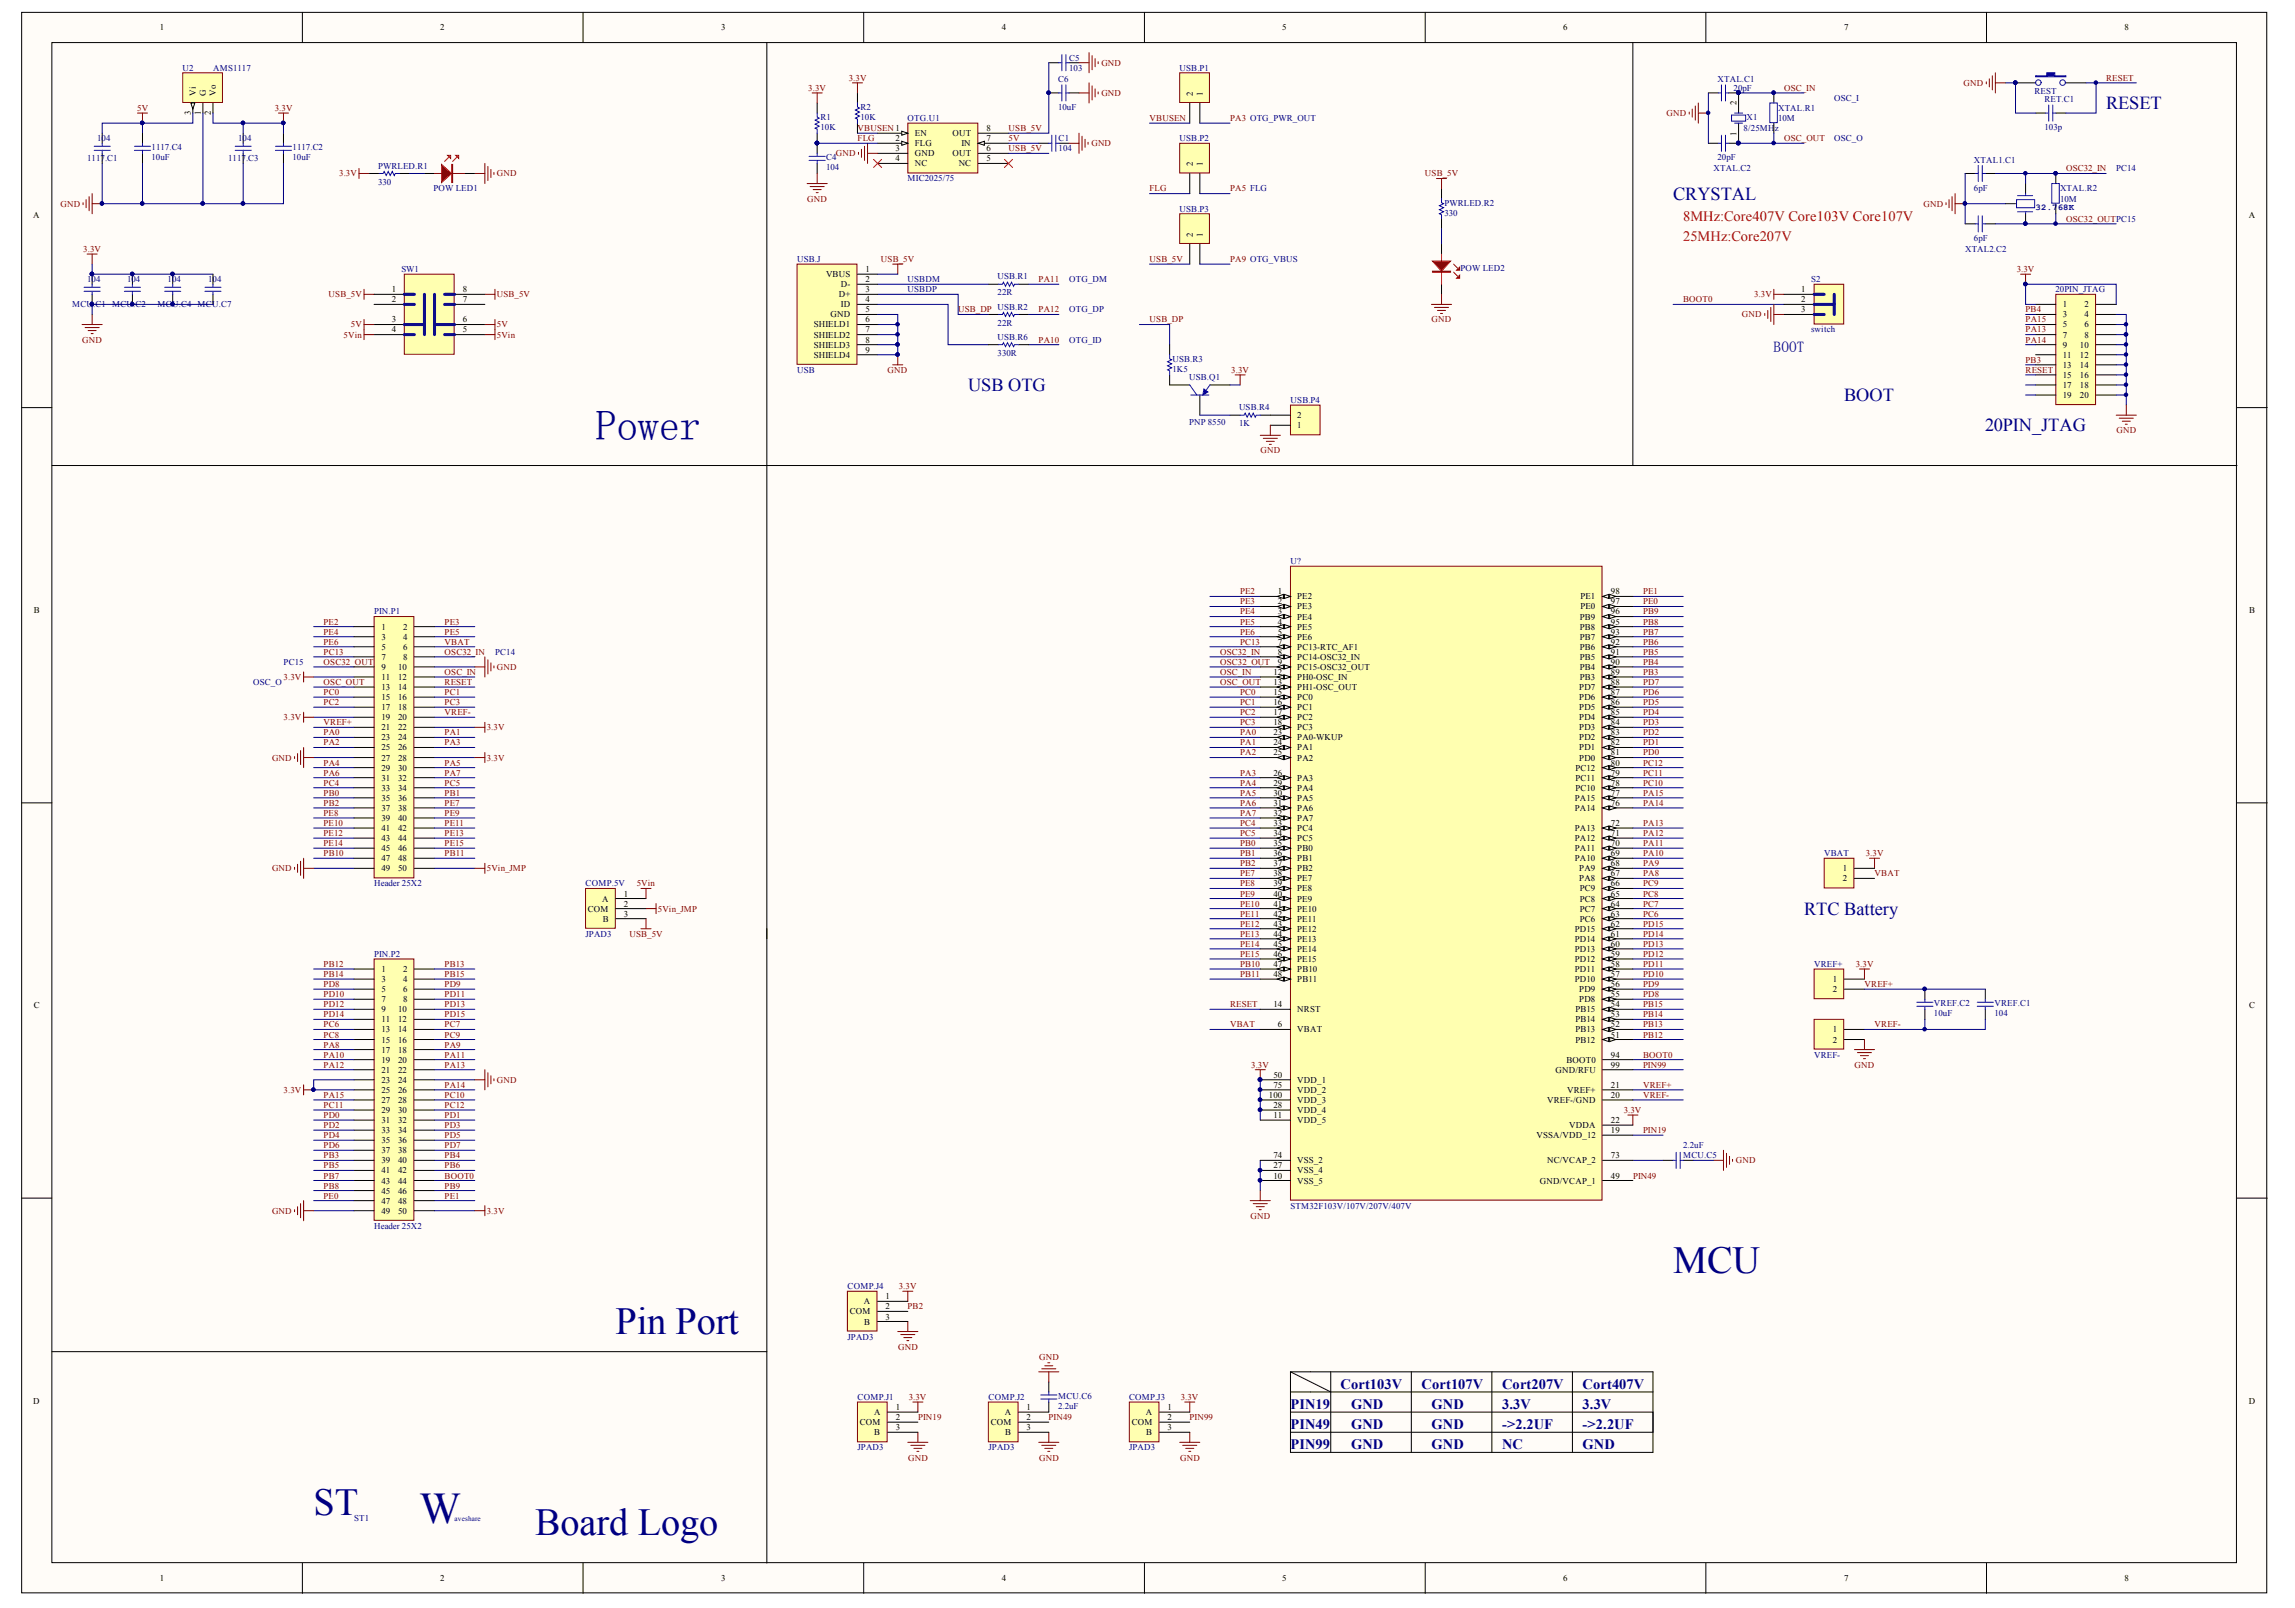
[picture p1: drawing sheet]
<svg xmlns="http://www.w3.org/2000/svg" width="291mm" height="204mm" viewBox="0 0 291 204" stroke-linecap="round" stroke-linejoin="round" font-family="sans-serif">
<defs><g id="words">
<text font-size="5.6" fill="#000080" x="53.2" y="193.2">W</text>
<text font-size="5.3" fill="#000080" x="75.5" y="55.7">Power</text>
<g font-size="4.9" fill="#000080">
<text x="212.2" y="161.4">MCU</text>
<text x="78.1" y="169.1">Pin Port</text>
<text x="39.8" y="192.1">ST</text>
<text x="67.9" y="194.6">Board Logo</text>
</g>
<g font-size="2.3" fill="#000080">
<text x="267.1" y="13.9">RESET</text>
<text x="212.2" y="25.3">CRYSTAL</text>
<text x="122.8" y="49.6">USB OTG</text>
<text x="233.9" y="50.9">BOOT</text>
<text x="251.7" y="54.7">20PIN_JTAG</text>
<text x="228.8" y="116">RTC Battery</text>
</g>
<text font-size="1.9" fill="#000080" x="224.9" y="44.7">BOOT</text>
<g font-size="1.8" fill="#f00">
<text x="213.4" y="28">8MHz:Core407V Core103V Core107V</text>
<text x="213.4" y="30.5">25MHz:Core207V</text>
</g>
<g font-size="1.8" fill="#000080">
<text x="163.7" y="178.7">PIN19</text>
<text x="170" y="176.1">Cort103V</text>
<text x="171.3" y="178.7">GND</text>
<text x="180.3" y="176.1">Cort107V</text>
<text x="181.6" y="178.7">GND</text>
<text x="190.5" y="176.1">Cort207V</text>
<text x="190.5" y="178.7">3.3V</text>
<text x="200.7" y="176.1">Cort407V</text>
<text x="200.7" y="178.7">3.3V</text>
<text x="163.7" y="181.2">PIN49</text>
<text x="163.7" y="183.8">PIN99</text>
<text x="171.3" y="181.2">GND</text>
<text x="171.3" y="183.8">GND</text>
<text x="181.6" y="181.2">GND</text>
<text x="181.6" y="183.8">GND</text>
<text x="190.5" y="181.2">-&gt;2.2UF</text>
<text x="190.5" y="183.8">NC</text>
<text x="200.7" y="181.2">-&gt;2.2UF</text>
<text x="200.7" y="183.8">GND</text>
</g>
<g font-size="1.1">
<text x="20.3" y="3.9">1</text>
<text x="55.8" y="3.9">2</text>
<text x="91.4" y="3.9">3</text>
<text x="127.1" y="3.9">4</text>
<text x="162.6" y="3.9">5</text>
<text x="198.2" y="3.9">6</text>
<text x="233.9" y="3.9">7</text>
<text x="269.4" y="3.9">8</text>
<text x="24.2" y="14.6" transform="rotate(-90 24.2 14.6)">3</text>
<text x="24.8" y="12.2" transform="rotate(-90 24.8 12.2)">Vi</text>
<text x="25.5" y="14.6" transform="rotate(-90 25.5 14.6)">1</text>
<text x="26.1" y="12.2" transform="rotate(-90 26.1 12.2)">G</text>
<text x="26.8" y="14.6" transform="rotate(-90 26.8 14.6)">2</text>
<text x="27.4" y="12.2" transform="rotate(-90 27.4 12.2)">Vo</text>
<text x="113.5" y="17.9">2</text>
<text x="116" y="17.3">EN</text>
<text x="120.8" y="17.3">OUT</text>
<text x="125.1" y="16.7">8</text>
<text x="125.1" y="17.9">7</text>
<text x="151.3" y="12.2" transform="rotate(-90 151.3 12.2)">2</text>
<text x="152.5" y="12.2" transform="rotate(-90 152.5 12.2)">1</text>
<text x="220.2" y="17.2" transform="rotate(-90 220.2 17.2)">1</text>
<text x="220.2" y="13.3" transform="rotate(-90 220.2 13.3)">2</text>
<text x="113.5" y="19.2">3</text>
<text x="113.5" y="20.5">4</text>
<text x="116" y="18.6">FLG</text>
<text x="116" y="19.8">GND</text>
<text x="116" y="21.1">NC</text>
<text x="120.8" y="19.8">OUT</text>
<text x="121.6" y="21.1">NC</text>
<text x="121.9" y="18.6">IN</text>
<text x="125.1" y="19.2">6</text>
<text x="125.1" y="20.5">5</text>
<text x="151.3" y="21.1" transform="rotate(-90 151.3 21.1)">2</text>
<text x="152.5" y="21.1" transform="rotate(-90 152.5 21.1)">1</text>
<text x="4.2" y="27.7">A</text>
<text x="285.2" y="27.7">A</text>
<text x="104.7" y="35.2">VBUS</text>
<text x="109.7" y="34.6">1</text>
<text x="109.7" y="35.8">2</text>
<text x="151.3" y="30" transform="rotate(-90 151.3 30)">2</text>
<text x="152.5" y="30" transform="rotate(-90 152.5 30)">1</text>
<text x="49.7" y="37.1">1</text>
<text x="49.7" y="38.4">2</text>
<text x="49.7" y="40.9">3</text>
<text x="58.7" y="40.9">6</text>
<text x="58.7" y="38.4">7</text>
<text x="58.7" y="37.1">8</text>
<text x="103.2" y="41.5">SHIELD1</text>
<text x="105.3" y="40.3">GND</text>
<text x="106.4" y="37.7">D+</text>
<text x="106.7" y="36.5">D-</text>
<text x="106.7" y="39">ID</text>
<text x="109.7" y="37.1">3</text>
<text x="109.7" y="38.4">4</text>
<text x="109.7" y="39.6">5</text>
<text x="109.7" y="40.9">6</text>
<text x="228.4" y="37.1">1</text>
<text x="228.4" y="38.4">2</text>
<text x="228.4" y="39.6">3</text>
<text x="261.6" y="39">1</text>
<text x="261.6" y="40.3">3</text>
<text x="261.6" y="41.5">5</text>
<text x="264.3" y="39">2</text>
<text x="264.3" y="40.3">4</text>
<text x="264.3" y="41.5">6</text>
<text x="49.7" y="42.2">4</text>
<text x="58.7" y="42.2">5</text>
<text x="103.2" y="42.9">SHIELD2</text>
<text x="103.2" y="44.1">SHIELD3</text>
<text x="103.2" y="45.4">SHIELD4</text>
<text x="109.7" y="42.2">7</text>
<text x="109.7" y="43.5">8</text>
<text x="109.7" y="44.8">9</text>
<text x="261.6" y="42.9">7</text>
<text x="261.6" y="44.1">9</text>
<text x="261.6" y="45.4">11</text>
<text x="261.6" y="46.7">13</text>
<text x="261.6" y="47.9">15</text>
<text x="263.8" y="44.1">10</text>
<text x="263.8" y="45.4">12</text>
<text x="263.8" y="46.7">14</text>
<text x="263.8" y="47.9">16</text>
<text x="264.3" y="42.9">8</text>
<text x="164.5" y="53.1">2</text>
<text x="261.6" y="49.2">17</text>
<text x="261.6" y="50.5">19</text>
<text x="263.8" y="49.2">18</text>
<text x="263.8" y="50.5">20</text>
<text x="164.5" y="54.3">1</text>
<text x="4.3" y="77.8">B</text>
<text x="162.1" y="75.4">1</text>
<text x="162.1" y="76.6">2</text>
<text x="162.1" y="77.9">3</text>
<text x="164.5" y="76">PE2</text>
<text x="164.5" y="77.3">PE3</text>
<text x="200.4" y="77.3">PE0</text>
<text x="200.4" y="76">PE1</text>
<text x="204.3" y="77.9">96</text>
<text x="204.3" y="76.6">97</text>
<text x="204.3" y="75.4">98</text>
<text x="285.2" y="77.8">B</text>
<text x="48.4" y="79.9">1</text>
<text x="48.4" y="81.1">3</text>
<text x="48.4" y="82.4">5</text>
<text x="48.4" y="83.7">7</text>
<text x="51.1" y="79.9">2</text>
<text x="51.1" y="81.1">4</text>
<text x="51.1" y="82.4">6</text>
<text x="51.1" y="83.7">8</text>
<text x="162.1" y="79.2">4</text>
<text x="162.1" y="80.5">5</text>
<text x="162.1" y="81.8">7</text>
<text x="162.1" y="83">8</text>
<text x="164.5" y="78.6">PE4</text>
<text x="164.5" y="79.9">PE5</text>
<text x="164.5" y="81.1">PE6</text>
<text x="164.5" y="82.4">PC13-RTC_AF1</text>
<text x="164.5" y="83.7">PC14-OSC32_IN</text>
<text x="200.3" y="83.7">PB5</text>
<text x="200.3" y="82.4">PB6</text>
<text x="200.3" y="81.1">PB7</text>
<text x="200.3" y="79.9">PB8</text>
<text x="200.3" y="78.6">PB9</text>
<text x="204.3" y="83">91</text>
<text x="204.3" y="81.8">92</text>
<text x="204.3" y="80.5">93</text>
<text x="204.3" y="79.2">95</text>
<text x="48.4" y="84.9">9</text>
<text x="48.4" y="86.2">11</text>
<text x="48.4" y="87.5">13</text>
<text x="48.4" y="88.8">15</text>
<text x="50.5" y="84.9">10</text>
<text x="50.5" y="86.2">12</text>
<text x="50.5" y="87.5">14</text>
<text x="50.5" y="88.8">16</text>
<text x="161.5" y="85.6">12</text>
<text x="161.5" y="86.8">13</text>
<text x="161.5" y="88.2">15</text>
<text x="161.5" y="89.4">16</text>
<text x="162.1" y="84.3">9</text>
<text x="164.5" y="84.9">PC15-OSC32_OUT</text>
<text x="164.5" y="86.2">PH0-OSC_IN</text>
<text x="164.5" y="87.5">PH1-OSC_OUT</text>
<text x="164.5" y="88.8">PC0</text>
<text x="200.3" y="88.8">PD6</text>
<text x="200.3" y="87.5">PD7</text>
<text x="200.3" y="86.2">PB3</text>
<text x="200.3" y="84.9">PB4</text>
<text x="204.3" y="89.4">86</text>
<text x="204.3" y="88.2">87</text>
<text x="204.3" y="86.8">88</text>
<text x="204.3" y="85.6">89</text>
<text x="204.3" y="84.3">90</text>
<text x="48.4" y="90.1">17</text>
<text x="48.4" y="91.3">19</text>
<text x="48.4" y="92.6">21</text>
<text x="48.4" y="93.9">23</text>
<text x="48.4" y="95.1">25</text>
<text x="50.5" y="90.1">18</text>
<text x="50.5" y="91.3">20</text>
<text x="50.5" y="92.6">22</text>
<text x="50.5" y="93.9">24</text>
<text x="50.5" y="95.1">26</text>
<text x="161.5" y="90.7">17</text>
<text x="161.5" y="92">18</text>
<text x="161.5" y="93.2">23</text>
<text x="161.5" y="94.5">24</text>
<text x="161.5" y="95.8">25</text>
<text x="164.5" y="90.1">PC1</text>
<text x="164.5" y="91.3">PC2</text>
<text x="164.5" y="92.6">PC3</text>
<text x="164.5" y="93.9">PA0-WKUP</text>
<text x="164.5" y="95.1">PA1</text>
<text x="200.3" y="95.1">PD1</text>
<text x="200.3" y="93.9">PD2</text>
<text x="200.3" y="92.6">PD3</text>
<text x="200.3" y="91.3">PD4</text>
<text x="200.3" y="90.1">PD5</text>
<text x="204.3" y="95.8">81</text>
<text x="204.3" y="94.5">82</text>
<text x="204.3" y="93.2">83</text>
<text x="204.3" y="92">84</text>
<text x="204.3" y="90.7">85</text>
<text x="48.4" y="96.5">27</text>
<text x="48.4" y="97.7">29</text>
<text x="48.4" y="99">31</text>
<text x="48.4" y="100.3">33</text>
<text x="48.4" y="101.6">35</text>
<text x="50.5" y="96.5">28</text>
<text x="50.5" y="97.7">30</text>
<text x="50.5" y="99">32</text>
<text x="50.5" y="100.3">34</text>
<text x="50.5" y="101.6">36</text>
<text x="161.5" y="98.4">26</text>
<text x="161.5" y="99.6">29</text>
<text x="161.5" y="100.9">30</text>
<text x="164.5" y="96.5">PA2</text>
<text x="164.5" y="99">PA3</text>
<text x="164.5" y="100.3">PA4</text>
<text x="164.5" y="101.6">PA5</text>
<text x="199.7" y="101.6">PA15</text>
<text x="199.8" y="100.3">PC10</text>
<text x="199.8" y="99">PC11</text>
<text x="199.8" y="97.7">PC12</text>
<text x="200.3" y="96.5">PD0</text>
<text x="204.3" y="100.9">77</text>
<text x="204.3" y="99.6">78</text>
<text x="204.3" y="98.4">79</text>
<text x="204.3" y="97.1">80</text>
<text x="48.4" y="102.8">37</text>
<text x="48.4" y="104.1">39</text>
<text x="48.4" y="105.4">41</text>
<text x="48.4" y="106.7">43</text>
<text x="48.4" y="108">45</text>
<text x="50.5" y="102.8">38</text>
<text x="50.5" y="104.1">40</text>
<text x="50.5" y="105.4">42</text>
<text x="50.5" y="106.7">44</text>
<text x="50.5" y="108">46</text>
<text x="161.5" y="102.2">31</text>
<text x="161.5" y="103.5">32</text>
<text x="161.5" y="104.7">33</text>
<text x="161.5" y="106.1">34</text>
<text x="161.5" y="107.3">35</text>
<text x="164.5" y="102.8">PA6</text>
<text x="164.5" y="104.1">PA7</text>
<text x="164.5" y="105.4">PC4</text>
<text x="164.5" y="106.7">PC5</text>
<text x="164.5" y="108">PB0</text>
<text x="199.7" y="108">PA11</text>
<text x="199.7" y="106.7">PA12</text>
<text x="199.7" y="105.4">PA13</text>
<text x="199.7" y="102.8">PA14</text>
<text x="204.3" y="107.3">70</text>
<text x="204.3" y="106.1">71</text>
<text x="204.3" y="104.7">72</text>
<text x="204.3" y="102.2">76</text>
<text x="48.4" y="109.2">47</text>
<text x="48.4" y="110.5">49</text>
<text x="50.5" y="109.2">48</text>
<text x="50.5" y="110.5">50</text>
<text x="79.1" y="113.7">1</text>
<text x="161.5" y="108.6">36</text>
<text x="161.5" y="109.9">37</text>
<text x="161.5" y="111.1">38</text>
<text x="161.5" y="112.4">39</text>
<text x="161.5" y="113.7">40</text>
<text x="164.5" y="109.2">PB1</text>
<text x="164.5" y="110.5">PB2</text>
<text x="164.5" y="111.8">PE7</text>
<text x="164.5" y="113">PE8</text>
<text x="199.7" y="109.2">PA10</text>
<text x="200.3" y="111.8">PA8</text>
<text x="200.3" y="110.5">PA9</text>
<text x="200.3" y="113">PC9</text>
<text x="204.3" y="113.7">65</text>
<text x="204.3" y="112.4">66</text>
<text x="204.3" y="111.1">67</text>
<text x="204.3" y="109.9">68</text>
<text x="204.3" y="108.6">69</text>
<text x="233.7" y="110.5">1</text>
<text x="233.7" y="111.8">2</text>
<text x="74.5" y="115.6">COM</text>
<text x="76.4" y="114.4">A</text>
<text x="76.5" y="116.9">B</text>
<text x="79.1" y="115">2</text>
<text x="79.1" y="116.3">3</text>
<text x="161.5" y="115">41</text>
<text x="161.5" y="116.3">42</text>
<text x="161.5" y="117.5">43</text>
<text x="161.5" y="118.8">44</text>
<text x="164.5" y="114.4">PE9</text>
<text x="164.5" y="115.6">PE10</text>
<text x="164.5" y="116.9">PE11</text>
<text x="164.5" y="118.2">PE12</text>
<text x="164.5" y="119.4">PE13</text>
<text x="199.7" y="119.4">PD14</text>
<text x="199.7" y="118.2">PD15</text>
<text x="200.3" y="116.9">PC6</text>
<text x="200.3" y="115.6">PC7</text>
<text x="200.3" y="114.4">PC8</text>
<text x="204.3" y="118.8">61</text>
<text x="204.3" y="117.5">62</text>
<text x="204.3" y="116.3">63</text>
<text x="204.3" y="115">64</text>
<text x="48.4" y="123.3">1</text>
<text x="48.4" y="124.6">3</text>
<text x="48.4" y="125.8">5</text>
<text x="51.1" y="123.3">2</text>
<text x="51.1" y="124.6">4</text>
<text x="51.1" y="125.8">6</text>
<text x="161.5" y="120.1">45</text>
<text x="161.5" y="121.3">46</text>
<text x="161.5" y="122.7">47</text>
<text x="161.5" y="123.9">48</text>
<text x="164.5" y="120.7">PE14</text>
<text x="164.5" y="122">PE15</text>
<text x="164.5" y="123.3">PB10</text>
<text x="164.5" y="124.6">PB11</text>
<text x="199.7" y="124.6">PD10</text>
<text x="199.7" y="123.3">PD11</text>
<text x="199.7" y="122">PD12</text>
<text x="199.7" y="120.7">PD13</text>
<text x="200.3" y="125.8">PD9</text>
<text x="204.3" y="125.2">56</text>
<text x="204.3" y="123.9">57</text>
<text x="204.3" y="122.7">58</text>
<text x="204.3" y="121.3">59</text>
<text x="204.3" y="120.1">60</text>
<text x="232.4" y="124.6">1</text>
<text x="232.4" y="125.8">2</text>
<text x="4.3" y="127.9">C</text>
<text x="48.4" y="127.1">7</text>
<text x="48.4" y="128.4">9</text>
<text x="48.4" y="129.6">11</text>
<text x="48.4" y="130.9">13</text>
<text x="50.5" y="128.4">10</text>
<text x="50.5" y="129.6">12</text>
<text x="50.5" y="130.9">14</text>
<text x="51.1" y="127.1">8</text>
<text x="161.5" y="127.7">14</text>
<text x="162.1" y="130.3">6</text>
<text x="164.5" y="130.9">VBAT</text>
<text x="164.5" y="128.4">NRST</text>
<text x="199.8" y="130.9">PB13</text>
<text x="199.8" y="129.6">PB14</text>
<text x="199.8" y="128.4">PB15</text>
<text x="200.3" y="127.1">PD8</text>
<text x="204.3" y="131.6">51</text>
<text x="204.3" y="130.3">52</text>
<text x="204.3" y="129">53</text>
<text x="204.3" y="127.7">54</text>
<text x="204.3" y="126.5">55</text>
<text x="232.4" y="130.9">1</text>
<text x="285.2" y="127.9">C</text>
<text x="48.4" y="132.2">15</text>
<text x="48.4" y="133.5">17</text>
<text x="48.4" y="134.8">19</text>
<text x="48.4" y="136">21</text>
<text x="48.4" y="137.3">23</text>
<text x="50.5" y="132.2">16</text>
<text x="50.5" y="133.5">18</text>
<text x="50.5" y="134.8">20</text>
<text x="50.5" y="136">22</text>
<text x="50.5" y="137.3">24</text>
<text x="161.5" y="136.7">50</text>
<text x="161.5" y="137.9">75</text>
<text x="164.5" y="137.3">VDD_1</text>
<text x="197.3" y="136">GND/RFU</text>
<text x="198.7" y="134.8">BOOT0</text>
<text x="199.8" y="132.2">PB12</text>
<text x="204.3" y="137.9">21</text>
<text x="204.3" y="134.1">94</text>
<text x="204.3" y="135.4">99</text>
<text x="232.4" y="132.2">2</text>
<text x="48.4" y="138.6">25</text>
<text x="48.4" y="139.8">27</text>
<text x="48.4" y="141.2">29</text>
<text x="48.4" y="142.4">31</text>
<text x="48.4" y="143.7">33</text>
<text x="50.5" y="138.6">26</text>
<text x="50.5" y="139.8">28</text>
<text x="50.5" y="141.2">30</text>
<text x="50.5" y="142.4">32</text>
<text x="50.5" y="143.7">34</text>
<text x="160.9" y="139.2">100</text>
<text x="161.5" y="141.8">11</text>
<text x="161.5" y="140.5">28</text>
<text x="164.5" y="142.4">VDD_5</text>
<text x="164.5" y="141.2">VDD_4</text>
<text x="164.5" y="138.6">VDD_2</text>
<text x="164.5" y="139.8">VDD_3</text>
<text x="196.2" y="139.8">VREF-/GND</text>
<text x="198.7" y="138.6">VREF+</text>
<text x="199" y="143.1">VDDA</text>
<text x="204.3" y="143.7">19</text>
<text x="204.3" y="139.2">20</text>
<text x="204.3" y="142.4">22</text>
<text x="48.4" y="145">35</text>
<text x="48.4" y="146.2">37</text>
<text x="48.4" y="147.5">39</text>
<text x="48.4" y="148.8">41</text>
<text x="50.5" y="145">36</text>
<text x="50.5" y="146.2">38</text>
<text x="50.5" y="147.5">40</text>
<text x="50.5" y="148.8">42</text>
<text x="161.5" y="149.5">10</text>
<text x="161.5" y="148.1">27</text>
<text x="161.5" y="146.9">74</text>
<text x="164.5" y="148.8">VSS_4</text>
<text x="164.5" y="147.5">VSS_2</text>
<text x="194.9" y="144.3">VSSA/VDD_12</text>
<text x="196.2" y="147.5">NC/VCAP_2</text>
<text x="204.3" y="149.5">49</text>
<text x="204.3" y="146.9">73</text>
<text x="48.4" y="150.1">43</text>
<text x="48.4" y="151.4">45</text>
<text x="48.4" y="152.6">47</text>
<text x="48.4" y="153.9">49</text>
<text x="50.5" y="150.1">44</text>
<text x="50.5" y="151.4">46</text>
<text x="50.5" y="152.6">48</text>
<text x="50.5" y="153.9">50</text>
<text x="164.5" y="150.1">VSS_5</text>
<text x="195.3" y="150.1">GND/VCAP_1</text>
<text x="107.8" y="166.6">COM</text>
<text x="109.5" y="165.4">A</text>
<text x="109.6" y="168">B</text>
<text x="112.3" y="164.7">1</text>
<text x="112.3" y="166">2</text>
<text x="112.3" y="167.4">3</text>
<text x="4.2" y="178.1">D</text>
<text x="110.9" y="179.5">A</text>
<text x="113.6" y="178.8">1</text>
<text x="127.4" y="179.5">A</text>
<text x="130.2" y="178.8">1</text>
<text x="145.3" y="179.5">A</text>
<text x="148" y="178.8">1</text>
<text x="285.2" y="178.1">D</text>
<text x="109" y="180.7">COM</text>
<text x="110.9" y="182">B</text>
<text x="113.6" y="180.1">2</text>
<text x="113.6" y="181.4">3</text>
<text x="125.7" y="180.7">COM</text>
<text x="127.5" y="182">B</text>
<text x="130.2" y="180.1">2</text>
<text x="130.2" y="181.4">3</text>
<text x="143.5" y="180.7">COM</text>
<text x="145.4" y="182">B</text>
<text x="148" y="180.1">2</text>
<text x="148" y="181.4">3</text>
<text x="20.3" y="200.5">1</text>
<text x="55.8" y="200.5">2</text>
<text x="91.4" y="200.5">3</text>
<text x="127.1" y="200.5">4</text>
<text x="162.6" y="200.5">5</text>
<text x="198.2" y="200.5">6</text>
<text x="233.9" y="200.5">7</text>
<text x="269.4" y="200.5">8</text>
</g>
<g font-size="1.1" fill="#000080">
<text x="23.2" y="9">U2</text>
<text x="27" y="9">AMS1117</text>
<text x="134.2" y="10.4">C6</text>
<text x="135.6" y="7.7">C5</text>
<text x="135.6" y="9">103</text>
<text x="149.6" y="9">USB.P1</text>
<text x="217.8" y="10.4">XTAL.C1</text>
<text x="219.8" y="11.5">20pF</text>
<text x="258" y="11.9">REST</text>
<text x="12.3" y="17.9">104</text>
<text x="30.2" y="17.9">104</text>
<text x="104" y="15.3">R1</text>
<text x="104" y="16.5">10K</text>
<text x="109.1" y="13.9">R2</text>
<text x="109.1" y="15.3">10K</text>
<text x="115.1" y="15.3">OTG.U1</text>
<text x="134.2" y="13.9">10uF</text>
<text x="134.2" y="17.9">C1</text>
<text x="149.6" y="17.9">USB.P2</text>
<text x="221.1" y="16.7">8/25MHz</text>
<text x="221.5" y="15.3">X1</text>
<text x="225.5" y="15.3">10M</text>
<text x="225.5" y="14.1">XTAL.R1</text>
<text x="232.6" y="12.8">OSC_I</text>
<text x="232.6" y="17.9">OSC_O</text>
<text x="259.3" y="12.9">RET.C1</text>
<text x="259.3" y="16.5">103p</text>
<text x="11.1" y="20.5">1117.C1</text>
<text x="19.2" y="19.1">1117.C4</text>
<text x="19.2" y="20.3">10uF</text>
<text x="28.9" y="20.5">1117.C3</text>
<text x="37.1" y="19.1">1117.C2</text>
<text x="37.1" y="20.3">10uF</text>
<text x="47.9" y="21.4">PWRLED.R1</text>
<text x="47.9" y="23.4">330</text>
<text x="104.7" y="20.3">C4</text>
<text x="104.7" y="21.6">104</text>
<text x="115.1" y="23">MIC2025/75</text>
<text x="134.2" y="19.2">104</text>
<text x="217.3" y="21.7">XTAL.C2</text>
<text x="217.8" y="20.3">20pF</text>
<text x="250.3" y="20.6">XTAL1.C1</text>
<text x="268.4" y="21.7">PC14</text>
<text x="55" y="24.3">POW LED1</text>
<text x="149.6" y="26.9">USB.P3</text>
<text x="183.2" y="26.1">PWRLED.R2</text>
<text x="183.2" y="27.4">330</text>
<text x="250.3" y="24.2">6pF</text>
<text x="258.1" y="26.7">32.768K</text>
<text x="261.2" y="25.6">10M</text>
<text x="261.2" y="24.3">XTAL.R2</text>
<text x="11.1" y="35.8">104</text>
<text x="16.1" y="35.8">104</text>
<text x="21.3" y="35.8">104</text>
<text x="26.4" y="35.8">104</text>
<text x="50.9" y="34.6">SW1</text>
<text x="101.1" y="33.2">USB.J</text>
<text x="115.1" y="35.8">USBDM</text>
<text x="126.5" y="35.4">USB.R1</text>
<text x="135.6" y="35.8">OTG_DM</text>
<text x="185.2" y="34.4">POW LED2</text>
<text x="229.7" y="35.8">S2</text>
<text x="249.2" y="31.9">XTAL2.C2</text>
<text x="250.3" y="30.5">6pF</text>
<text x="9.2" y="39">MCU.C1 MCU.C2</text>
<text x="20" y="39">MCU.C4 MCU.C7</text>
<text x="115.1" y="37.1">USBDP</text>
<text x="126.5" y="37.4">22R</text>
<text x="126.5" y="39.3">USB.R2</text>
<text x="126.5" y="41.3">22R</text>
<text x="135.6" y="39.6">OTG_DP</text>
<text x="260.7" y="37.1">20PIN_JTAG</text>
<text x="101.1" y="47.3">USB</text>
<text x="126.5" y="43.1">USB.R6</text>
<text x="126.5" y="45.1">330R</text>
<text x="135.6" y="43.5">OTG_ID</text>
<text x="148.7" y="47.1">1K5</text>
<text x="148.7" y="45.9">USB.R3</text>
<text x="229.7" y="42.2">switch</text>
<text x="150.8" y="48.2">USB.Q1</text>
<text x="150.8" y="53.9">PNP 8550</text>
<text x="157.1" y="52">USB.R4</text>
<text x="163.7" y="51.1">USB.P4</text>
<text x="157.1" y="54">1K</text>
<text x="163.7" y="71.6">U?</text>
<text x="47.4" y="77.9">PIN.P1</text>
<text x="62.8" y="83">PC14</text>
<text x="32.1" y="86.8">OSC_O</text>
<text x="36" y="84.3">PC15</text>
<text x="47.4" y="112.4">Header 25X2</text>
<text x="74.3" y="112.4">COMP.5V</text>
<text x="231.3" y="108.6">VBAT</text>
<text x="74.3" y="118.8">JPAD3</text>
<text x="47.4" y="121.3">PIN.P2</text>
<text x="230.1" y="122.7">VREF+</text>
<text x="245.3" y="127.6">VREF.C2</text>
<text x="245.3" y="128.9">10uF</text>
<text x="252.9" y="127.6">VREF.C1</text>
<text x="252.9" y="128.9">104</text>
<text x="230.1" y="134.1">VREF-</text>
<text x="213.4" y="146.9">MCU.C5</text>
<text x="213.4" y="145.6">2.2uF</text>
<text x="47.4" y="155.8">Header 25X2</text>
<text x="163.7" y="153.3">STM32F103V/107V/207V/407V</text>
<text x="107.5" y="163.5">COMP.J4</text>
<text x="107.5" y="169.9">JPAD3</text>
<text x="108.8" y="177.6">COMP.J1</text>
<text x="125.4" y="177.6">COMP.J2</text>
<text x="134.2" y="177.4">MCU.C6</text>
<text x="134.2" y="178.7">2.2uF</text>
<text x="143.2" y="177.6">COMP.J3</text>
<text x="108.8" y="183.9">JPAD3</text>
<text x="125.4" y="183.9">JPAD3</text>
<text x="143.2" y="183.9">JPAD3</text>
<text x="44.9" y="192.8">ST1</text>
</g>
<g font-size="1.1" fill="#800000">
<text x="102.5" y="11.5">3.3V</text>
<text x="107.6" y="10.3">3.3V</text>
<text x="139.7" y="8.4">GND</text>
<text x="226.3" y="11.5">OSC_IN</text>
<text x="249" y="10.9">GND</text>
<text x="267.1" y="10.3">RESET</text>
<text x="17.4" y="14.1">5V</text>
<text x="34.8" y="14.1">3.3V</text>
<text x="108.8" y="16.7">VBUSEN1</text>
<text x="108.8" y="17.9">FLG</text>
<text x="127.9" y="17.9">5V</text>
<text x="127.9" y="16.7">USB_5V</text>
<text x="139.7" y="12.2">GND</text>
<text x="145.8" y="15.3">VBUSEN</text>
<text x="156" y="15.3">PA3 OTG_PWR_OUT</text>
<text x="211.3" y="14.7">GND</text>
<text x="226.3" y="17.9">OSC_OUT</text>
<text x="43" y="22.4">3.3V</text>
<text x="63" y="22.4">GND</text>
<text x="106" y="19.8">GND</text>
<text x="127.9" y="19.2">USB_5V</text>
<text x="138.4" y="18.6">GND</text>
<text x="180.7" y="22.4">USB_5V</text>
<text x="262" y="21.7">OSC32_IN</text>
<text x="7.7" y="26.2">GND</text>
<text x="102.4" y="25.6">GND</text>
<text x="145.8" y="24.3">FLG</text>
<text x="156" y="24.3">PA5 FLG</text>
<text x="243.9" y="26.2">GND</text>
<text x="262" y="28.1">OSC32_OUTPC15</text>
<text x="10.6" y="31.9">3.3V</text>
<text x="111.7" y="33.2">USB_5V</text>
<text x="131.7" y="35.8">PA11</text>
<text x="145.8" y="33.2">USB_5V</text>
<text x="156" y="33.2">PA9 OTG_VBUS</text>
<text x="255.7" y="34.6">3.3V</text>
<text x="41.7" y="37.7">USB_5V</text>
<text x="44.5" y="41.5">5V</text>
<text x="63" y="37.7">USB_5V</text>
<text x="63" y="41.5">5V</text>
<text x="121.5" y="39.6">USB_DP</text>
<text x="131.7" y="39.6">PA12</text>
<text x="145.8" y="40.9">USB_DP</text>
<text x="181.6" y="40.9">GND</text>
<text x="213.4" y="38.4">BOOT0</text>
<text x="220.9" y="40.3">GND</text>
<text x="222.5" y="37.7">3.3V</text>
<text x="256.9" y="40.9">PA15</text>
<text x="256.9" y="39.6">PB4</text>
<text x="10.4" y="43.5">GND</text>
<text x="43.6" y="42.9">5Vin</text>
<text x="63" y="42.9">5Vin</text>
<text x="112.6" y="47.3">GND</text>
<text x="131.7" y="43.5">PA10</text>
<text x="156.1" y="47.3">3.3V</text>
<text x="256.9" y="47.3">RESET</text>
<text x="256.9" y="43.5">PA14</text>
<text x="256.9" y="42.2">PA13</text>
<text x="256.9" y="46">PB3</text>
<text x="159.9" y="57.5">GND</text>
<text x="268.4" y="55">GND</text>
<text x="157.3" y="75.4">PE2</text>
<text x="157.3" y="76.6">PE3</text>
<text x="157.3" y="77.9">PE4</text>
<text x="208.4" y="77.9">PB9</text>
<text x="208.4" y="76.6">PE0</text>
<text x="208.4" y="75.4">PE1</text>
<text x="41" y="79.2">PE2</text>
<text x="41" y="80.5">PE4</text>
<text x="41" y="81.8">PE6</text>
<text x="41" y="83">PC13</text>
<text x="56.4" y="79.2">PE3</text>
<text x="56.4" y="80.5">PE5</text>
<text x="56.4" y="83">OSC32_IN</text>
<text x="56.4" y="81.8">VBAT</text>
<text x="154.7" y="83">OSC32_IN</text>
<text x="157.3" y="81.8">PC13</text>
<text x="157.3" y="79.2">PE5</text>
<text x="157.3" y="80.5">PE6</text>
<text x="208.4" y="83">PB5</text>
<text x="208.4" y="81.8">PB6</text>
<text x="208.4" y="80.5">PB7</text>
<text x="208.4" y="79.2">PB8</text>
<text x="36" y="86.2">3.3V</text>
<text x="41" y="84.3">OSC32_OUT</text>
<text x="41" y="86.8">OSC_OUT</text>
<text x="41" y="88.2">PC0</text>
<text x="41" y="89.4">PC2</text>
<text x="56.4" y="85.6">OSC_IN</text>
<text x="56.4" y="86.8">RESET</text>
<text x="56.4" y="88.2">PC1</text>
<text x="56.4" y="89.4">PC3</text>
<text x="63" y="84.9">GND</text>
<text x="154.7" y="84.3">OSC32_OUT</text>
<text x="154.7" y="85.6">OSC_IN</text>
<text x="154.7" y="86.8">OSC_OUT</text>
<text x="157.3" y="88.2">PC0</text>
<text x="157.3" y="89.4">PC1</text>
<text x="208.4" y="85.6">PB3</text>
<text x="208.4" y="84.3">PB4</text>
<text x="208.4" y="89.4">PD5</text>
<text x="208.4" y="88.2">PD6</text>
<text x="208.4" y="86.8">PD7</text>
<text x="36" y="91.3">3.3V</text>
<text x="41" y="92">VREF+</text>
<text x="41" y="93.2">PA0</text>
<text x="41" y="94.5">PA2</text>
<text x="56.4" y="93.2">PA1</text>
<text x="56.4" y="94.5">PA3</text>
<text x="56.4" y="90.7">VREF-</text>
<text x="61.7" y="92.6">3.3V</text>
<text x="157.3" y="93.2">PA0</text>
<text x="157.3" y="94.5">PA1</text>
<text x="157.3" y="95.8">PA2</text>
<text x="157.3" y="90.7">PC2</text>
<text x="157.3" y="92">PC3</text>
<text x="208.4" y="95.8">PD0</text>
<text x="208.4" y="94.5">PD1</text>
<text x="208.4" y="93.2">PD2</text>
<text x="208.4" y="92">PD3</text>
<text x="208.4" y="90.7">PD4</text>
<text x="34.5" y="96.5">GND</text>
<text x="41" y="97.1">PA4</text>
<text x="41" y="98.4">PA6</text>
<text x="41" y="99.6">PC4</text>
<text x="41" y="100.9">PB0</text>
<text x="56.4" y="97.1">PA5</text>
<text x="56.4" y="98.4">PA7</text>
<text x="56.4" y="99.6">PC5</text>
<text x="56.4" y="100.9">PB1</text>
<text x="61.7" y="96.5">3.3V</text>
<text x="157.3" y="98.4">PA3</text>
<text x="157.3" y="99.6">PA4</text>
<text x="157.3" y="100.9">PA5</text>
<text x="208.4" y="100.9">PA15</text>
<text x="208.4" y="99.6">PC10</text>
<text x="208.4" y="98.4">PC11</text>
<text x="208.4" y="97.1">PC12</text>
<text x="41" y="102.2">PB2</text>
<text x="41" y="103.5">PE8</text>
<text x="41" y="104.7">PE10</text>
<text x="41" y="106.1">PE12</text>
<text x="41" y="107.3">PE14</text>
<text x="56.4" y="102.2">PE7</text>
<text x="56.4" y="103.5">PE9</text>
<text x="56.4" y="104.7">PE11</text>
<text x="56.4" y="106.1">PE13</text>
<text x="56.4" y="107.3">PE15</text>
<text x="157.3" y="102.2">PA6</text>
<text x="157.3" y="103.5">PA7</text>
<text x="157.3" y="107.3">PB0</text>
<text x="157.3" y="104.7">PC4</text>
<text x="157.3" y="106.1">PC5</text>
<text x="208.4" y="104.7">PA13</text>
<text x="208.4" y="102.2">PA14</text>
<text x="208.4" y="107.3">PA11</text>
<text x="208.4" y="106.1">PA12</text>
<text x="34.5" y="110.5">GND</text>
<text x="41" y="108.6">PB10</text>
<text x="56.4" y="108.6">PB11</text>
<text x="61.7" y="110.5">5Vin_JMP</text>
<text x="80.7" y="112.4">5Vin</text>
<text x="157.3" y="108.6">PB1</text>
<text x="157.3" y="109.9">PB2</text>
<text x="157.3" y="111.1">PE7</text>
<text x="157.3" y="112.4">PE8</text>
<text x="157.3" y="113.7">PE9</text>
<text x="208.4" y="111.1">PA8</text>
<text x="208.4" y="109.9">PA9</text>
<text x="208.4" y="108.6">PA10</text>
<text x="208.4" y="113.7">PC8</text>
<text x="208.4" y="112.4">PC9</text>
<text x="236.6" y="108.6">3.3V</text>
<text x="237.7" y="111.1">VBAT</text>
<text x="79.8" y="118.8">USB_5V</text>
<text x="83.4" y="115.6">5Vin_JMP</text>
<text x="157.3" y="115">PE10</text>
<text x="157.3" y="116.3">PE11</text>
<text x="157.3" y="117.5">PE12</text>
<text x="157.3" y="118.8">PE13</text>
<text x="208.4" y="116.3">PC6</text>
<text x="208.4" y="115">PC7</text>
<text x="208.4" y="118.8">PD14</text>
<text x="208.4" y="117.5">PD15</text>
<text x="41" y="122.7">PB12</text>
<text x="41" y="123.9">PB14</text>
<text x="41" y="125.2">PD8</text>
<text x="56.4" y="122.7">PB13</text>
<text x="56.4" y="123.9">PB15</text>
<text x="56.4" y="125.2">PD9</text>
<text x="157.3" y="122.7">PB10</text>
<text x="157.3" y="123.9">PB11</text>
<text x="157.3" y="120.1">PE14</text>
<text x="157.3" y="121.3">PE15</text>
<text x="208.4" y="125.2">PD9</text>
<text x="208.4" y="123.9">PD10</text>
<text x="208.4" y="122.7">PD11</text>
<text x="208.4" y="121.3">PD12</text>
<text x="208.4" y="120.1">PD13</text>
<text x="235.3" y="122.7">3.3V</text>
<text x="236.5" y="125.2">VREF+</text>
<text x="41" y="126.5">PD10</text>
<text x="41" y="127.7">PD12</text>
<text x="41" y="129">PD14</text>
<text x="41" y="130.3">PC6</text>
<text x="41" y="131.6">PC8</text>
<text x="56.4" y="126.5">PD11</text>
<text x="56.4" y="127.7">PD13</text>
<text x="56.4" y="129">PD15</text>
<text x="56.4" y="130.3">PC7</text>
<text x="56.4" y="131.6">PC9</text>
<text x="156" y="130.3">VBAT</text>
<text x="156" y="127.7">RESET</text>
<text x="208.4" y="131.6">PB12</text>
<text x="208.4" y="130.3">PB13</text>
<text x="208.4" y="129">PB14</text>
<text x="208.4" y="127.7">PB15</text>
<text x="208.4" y="126.5">PD8</text>
<text x="237.7" y="130.3">VREF-</text>
<text x="41" y="132.9">PA8</text>
<text x="41" y="134.1">PA10</text>
<text x="41" y="135.4">PA12</text>
<text x="56.4" y="132.9">PA9</text>
<text x="56.4" y="134.1">PA11</text>
<text x="56.4" y="135.4">PA13</text>
<text x="56.4" y="137.9">PA14</text>
<text x="63" y="137.3">GND</text>
<text x="158.7" y="135.4">3.3V</text>
<text x="208.4" y="134.1">BOOT0</text>
<text x="208.4" y="137.9">VREF+</text>
<text x="208.4" y="135.4">PIN99</text>
<text x="235.2" y="135.4">GND</text>
<text x="36" y="138.6">3.3V</text>
<text x="41" y="139.2">PA15</text>
<text x="41" y="140.5">PC11</text>
<text x="41" y="141.8">PD0</text>
<text x="41" y="143.1">PD2</text>
<text x="56.4" y="139.2">PC10</text>
<text x="56.4" y="140.5">PC12</text>
<text x="56.4" y="141.8">PD1</text>
<text x="56.4" y="143.1">PD3</text>
<text x="205.9" y="141.2">3.3V</text>
<text x="208.4" y="143.7">PIN19</text>
<text x="208.4" y="139.2">VREF-</text>
<text x="41" y="144.3">PD4</text>
<text x="41" y="145.6">PD6</text>
<text x="41" y="146.9">PB3</text>
<text x="41" y="148.1">PB5</text>
<text x="41" y="149.5">PB7</text>
<text x="56.4" y="144.3">PD5</text>
<text x="56.4" y="145.6">PD7</text>
<text x="56.4" y="146.9">PB4</text>
<text x="56.4" y="148.1">PB6</text>
<text x="56.4" y="149.5">BOOT0</text>
<text x="207.1" y="149.5">PIN49</text>
<text x="220.1" y="147.5">GND</text>
<text x="34.5" y="153.9">GND</text>
<text x="41" y="150.7">PB8</text>
<text x="41" y="152">PE0</text>
<text x="56.4" y="150.7">PB9</text>
<text x="56.4" y="152">PE1</text>
<text x="61.7" y="153.9">3.3V</text>
<text x="158.6" y="154.5">GND</text>
<text x="114" y="163.5">3.3V</text>
<text x="115.1" y="166">PB2</text>
<text x="113.9" y="171.2">GND</text>
<text x="131.8" y="172.4">GND</text>
<text x="115.2" y="177.6">3.3V</text>
<text x="149.7" y="177.6">3.3V</text>
<text x="115.2" y="185.2">GND</text>
<text x="116.4" y="180.1">PIN19</text>
<text x="131.8" y="185.2">GND</text>
<text x="133" y="180.1">PIN49</text>
<text x="149.7" y="185.2">GND</text>
<text x="150.9" y="180.1">PIN99</text>
</g>
<text font-size=".9" fill="#000080" x="57.7" y="192.9">aveshare</text>
</g></defs>
<g fill="#fffcf8" stroke="#000" stroke-width=".13">
<path d="M2.7 1.6h284.8v200.4h-284.8z"/>
<path d="M6.6 5.4h277v192.8h-277z"/>
</g>
<g fill="none" stroke="#000" stroke-width=".13">
<path d="M38.3 1.6v3.8M73.9 1.6v3.8M109.5 1.6v3.8M145.1 1.6v3.8M180.7 1.6v3.8M216.3 1.6v3.8M251.9 1.6v3.8M2.7 51.7h3.9M283.7 51.7h3.8M2.7 101.8h3.9M283.7 101.8h3.8M2.7 151.9h3.9"/>
<path d="M283.7 151.9h3.8M38.3 198.2v3.9M73.9 198.2v3.9M109.5 198.2v3.9M145.1 198.2v3.9M180.7 198.2v3.9M216.3 198.2v3.9M251.9 198.2v3.9"/>
</g>
<path d="M260.7 37.3h5.1v14h-5.1z" fill="#ffffb0" stroke="#800000" stroke-width=".13"/>
<g fill="none" stroke="#000" stroke-width=".13">
<path d="M258.2 14.3h1.2M260.7 14.3h1.3M258.2 38.6h2.5M258.2 39.9h2.5M265.8 38.6h2.6M265.8 39.9h2.6M258.2 41.2h2.5M258.2 42.4h2.5M258.2 43.7h2.5M258.2 45h2.5M258.2 46.3h2.5M258.2 47.5h2.5"/>
<path d="M258.2 48.8h2.5M258.2 50.1h2.5M265.8 41.2h2.6M265.8 42.4h2.6M265.8 43.7h2.6M265.8 45h2.6M265.8 46.3h2.6M265.8 47.5h2.6M265.8 48.8h2.6M265.8 50.1h2.6"/>
</g>
<path d="M256.2 34.8h1.3M256.9 34.8v1.2M268.4 52.6h2.5M268.8 53h1.7M269.1 53.4h1.1M269.5 53.8h.3M269.6 51.4v1.2M237.1 108.8h1.3M237.7 108.8v1.3" fill="none" stroke="#800000" stroke-width=".13"/>
<g fill="#000080" stroke="#000080" stroke-width=".13">
<circle cx="256.8" cy="36" r=".22"/>
<circle cx="269.6" cy="50.1" r=".22"/>
<circle cx="269.6" cy="48.8" r=".22"/>
<circle cx="269.6" cy="47.5" r=".22"/>
<circle cx="269.6" cy="46.2" r=".22"/>
<circle cx="269.6" cy="45" r=".22"/>
<circle cx="269.6" cy="43.7" r=".22"/>
<circle cx="269.6" cy="42.4" r=".22"/>
<circle cx="269.6" cy="41.1" r=".22"/>
<circle cx="265.8" cy="10.5" r=".22"/>
<circle cx="255.6" cy="10.5" r=".22"/>
</g>
<g fill="none" stroke="#000080" stroke-width=".13">
<path d="M254.3 10.5h1.3v3.8h2.6M264.5 10.5h6.4M265.8 10.5v3.8h-3.8M256.9 39.9h1.3M258.2 38.6h-1.3v-2.6h11.5v2.6M268.4 39.9h1.2v2.5M256.9 41.2h1.3M256.9 42.4h1.3M256.9 43.7h1.3M256.9 46.3h1.3M256.9 47.5h1.3M256.9 48.8h1.3"/>
<path d="M256.9 50.1h1.3M268.4 42.4h1.2v9M268.4 41.2h1.2M268.4 43.7h1.2M268.4 46.3h1.2M268.4 47.5h1.2M268.4 48.8h1.2M268.4 50.1h1.2M268.4 45h1.2"/>
</g>
<path d="M259.4 14.3h.4M259.8 13.3v2.1M260.3 13.3v2.1M260.3 14.3h.4" fill="none" stroke="#00f" stroke-width=".13"/>
<path d="M231.3 108.8h3.8v3.8h-3.8z" fill="#ffffb0" stroke="#800000" stroke-width=".13"/>
<path d="M235.2 110.1h2.5M235.2 111.4h2.5" fill="none" stroke="#000" stroke-width=".13"/>
<path d="M251.9 10.4v.2M252.3 10v1M252.7 9.6v1.8M253 9.2v2.6M253 10.5h1.3" fill="none" stroke="#800000" stroke-width=".13"/>
<path d="M23.2 9.2h5v3.8h-5z" fill="#ffffb0" stroke="#800000" stroke-width=".13"/>
<path d="M24.5 13.1v1.2M25.7 13.1v1.2M27 13.1v1.2" fill="none" stroke="#000" stroke-width=".13"/>
<path d="M24.2 13.1h.5l-.2 .7z" fill="#fffcf8" stroke="#000" stroke-width=".13"/>
<g fill="none" stroke="#000" stroke-width=".13">
<path d="M13 16.9v1.3M13 19.4v1.3M18.1 16.9v1.3M18.1 19.4v1.3M30.8 16.9v1.3M30.8 19.4v1.3M35.9 16.9v1.3M35.9 19.4v1.3M97.2 5.4v53.6h-90.6M216.6 11.8h1.3M216.6 18.2h1.3M219.2 11.8h1.3v2.5"/>
<path d="M220.5 15.6v2.6h-1.3M11.7 34.8v1.2M11.7 37.3v1.3M16.8 34.8v1.2M16.8 37.3v1.3M21.9 34.8v1.2M21.9 37.3v1.3M46.8 22h1.3M50.6 22h1.3M53.8 22h1.3M58.9 22h1.3M125.3 36h1.3"/>
<path d="M125.3 39.9h1.3M129.2 36h1.2M129.2 39.9h1.2M249.2 22h1.3M249.2 28.4h1.3M251.8 22h1.2M251.8 28.4h1.2M207.1 59h-109.9v139.2M210.9 147.1h1.3M213.5 147.1h1.2M6.6 171.4h90.6M133 175.2v1.3"/>
<path d="M133 177.8v1.3"/>
</g>
<g fill="none" stroke="#00f" stroke-width=".13">
<path d="M11.9 19.1h2.1M11.9 18.6h2.1M13 18.2v.4M13 19.1v.3M17 19.1h2.1M17 18.6h2.1M18.1 18.2v.4M18.1 19.1v.3M29.8 19.1h2.1M29.8 18.6h2.1M30.8 18.2v.4M30.8 19.1v.3"/>
<path d="M34.9 19.1h2.1M34.9 18.6h2.1M35.9 18.2v.4M35.9 19.1v.3M217.9 11.8h.4M217.9 18.2h.4M218.3 10.8v2M218.3 17.1v2.1M218.8 10.8v2M218.8 17.1v2.1M218.8 11.8h.4M218.8 18.2h.4"/>
<path d="M219.6 14.6h1.8v.8h-1.8zM220 14.3h1M220 15.6h1M10.7 36.4h2M10.7 36.9h2M11.7 36v.4M11.7 36.9v.4M15.8 36.4h2M15.8 36.9h2M16.8 36v.4M16.8 36.9v.4M20.9 36.4h2"/>
<path d="M20.9 36.9h2M21.9 36v.4M21.9 36.9v.4M48.1 22h.5l.1-.3 .3 .6 .2-.6 .3 .6 .2-.6 .3 .6 .1-.3h.5M126.6 36h.5l.2-.2 .2 .5 .3-.5 .2 .5 .3-.5 .2 .5 .2-.3h.5M126.6 39.9h.5l.2-.3 .2 .5 .3-.5 .2 .5 .3-.5 .2 .5 .2-.2h.5M250.5 22h.4M250.5 28.4h.4M250.9 21v2M250.9 27.4v2M251.4 21v2M251.4 27.4v2"/>
<path d="M251.4 22h.4M251.4 28.4h.4M212.2 147.1h.4M212.6 146.1v2.1M213.1 146.1v2.1M213.1 147.1h.4M132 177.4h2M132 176.9h2M133 176.5v.4M133 177.4v.4"/>
</g>
<g fill="none" stroke="#000080" stroke-width=".13">
<path d="M24.5 14.3v1.3h-6.4v1.3M25.7 14.3v11.5h-7.6M27 14.3v1.3h3.8v1.3M30.8 15.6h5.1v1.3M216.6 11.8v6.4M30.8 20.7v5.1h-5.1M35.9 20.7v5.1h-5.1M51.9 22h1.9M111.3 37.3h10.2v2.6h3.8M111.3 36h14M249.2 22v6.4M111.3 41.2h2.5"/>
<path d="M153.4 75.6h6.4M153.4 79.5h6.4M153.4 76.9h6.4M153.4 78.2h6.4M207.1 75.6h6.4M207.1 79.5h6.4M207.1 76.9h6.4M207.1 78.2h6.4M153.4 80.7h6.4M153.4 82h6.4M153.4 83.3h6.4M153.4 84.6h6.4"/>
<path d="M153.4 88.4h6.4M153.4 89.7h6.4M153.4 91h6.4M153.4 92.2h6.4M153.4 94.8h6.4M153.4 96.1h6.4M153.4 99.9h6.4M153.4 93.5h6.4M153.4 98.6h6.4M153.4 85.8h6.4M153.4 87.1h6.4M207.1 80.7h6.4"/>
<path d="M207.1 82h6.4M207.1 83.3h6.4M207.1 84.6h6.4M207.1 88.4h6.4M207.1 89.7h6.4M207.1 91h6.4M207.1 92.2h6.4M207.1 94.8h6.4M207.1 96.1h6.4M207.1 99.9h6.4M207.1 93.5h6.4M207.1 98.6h6.4"/>
<path d="M207.1 97.3h6.4M207.1 85.8h6.4M207.1 87.1h6.4M153.4 101.2h6.4M153.4 102.4h6.4M153.4 103.7h6.4M153.4 105h6.4M153.4 106.3h6.4M153.4 107.6h6.4M153.4 108.8h6.4M153.4 112.7h6.4M153.4 113.9h6.4"/>
<path d="M153.4 115.2h6.4M153.4 116.5h6.4M153.4 117.8h6.4M153.4 119h6.4M153.4 110.1h6.4M153.4 111.4h6.4M207.1 101.2h6.4M207.1 102.4h6.4M207.1 105h6.4M207.1 106.3h6.4M207.1 107.6h6.4M207.1 108.8h6.4"/>
<path d="M207.1 112.7h6.4M207.1 113.9h6.4M207.1 115.2h6.4M207.1 116.5h6.4M207.1 117.8h6.4M207.1 119h6.4M207.1 110.1h6.4M207.1 111.4h6.4M153.4 120.3h6.4M153.4 121.6h6.4M153.4 122.9h6.4M153.4 124.2h6.4"/>
<path d="M153.4 128h6.4M153.4 130.5h6.4M159.8 136.9v5.1M207.1 120.3h6.4M207.1 121.6h6.4M207.1 122.9h6.4M207.1 124.2h6.4M207.1 125.4h6.4M207.1 126.7h6.4M207.1 128h6.4M207.1 129.3h6.4M207.1 130.5h6.4"/>
<path d="M207.1 131.8h6.4M207.1 134.4h6.4M207.1 138.2h6.4M159.8 147.1v3.9M207.1 143.9h3.8"/>
</g>
<g fill="#000080" stroke="#000080" stroke-width=".13">
<circle cx="25.7" cy="25.8" r=".22"/>
<circle cx="18" cy="25.8" r=".22"/>
<circle cx="18" cy="15.6" r=".22"/>
<circle cx="30.8" cy="15.6" r=".22"/>
<circle cx="30.8" cy="25.8" r=".22"/>
<circle cx="35.9" cy="15.6" r=".22"/>
<circle cx="220.4" cy="11.8" r=".22"/>
<circle cx="220.4" cy="18.1" r=".22"/>
<circle cx="249.2" cy="25.8" r=".22"/>
<circle cx="216.6" cy="14.3" r=".22"/>
<circle cx="21.9" cy="38.6" r=".22"/>
<circle cx="21.9" cy="34.7" r=".22"/>
<circle cx="11.7" cy="38.6" r=".22"/>
<circle cx="11.7" cy="34.7" r=".22"/>
<circle cx="16.8" cy="38.6" r=".22"/>
<circle cx="16.8" cy="34.7" r=".22"/>
<circle cx="159.8" cy="136.9" r=".22"/>
<circle cx="113.8" cy="41.1" r=".22"/>
<circle cx="113.8" cy="45" r=".22"/>
</g>
<g fill="none" stroke="#800000" stroke-width=".13">
<path d="M35.3 14.3h1.3M35.9 14.3v1.3M214.2 14.2v.3M214.6 13.8v1M215 13.4v1.8M215.4 14.3h1.2M215.4 13.1v2.5M11 32.2h1.3M11.7 32.2v1.3M11.7 39.9v1.3M45.5 21.4v1.2M45.5 22h1.3"/>
<path d="M60.2 22h1.3M61.5 20.7v2.6M61.9 21.1v1.8M62.3 21.5v1M62.6 21.9v.2M113.2 33.5h1.3M113.8 33.5v1.3M246.8 25.7v.3M247.2 25.3v1M247.6 24.9v1.8M247.9 24.6v2.5M247.9 25.8h1.3"/>
<path d="M10.4 41.2h2.6M10.8 41.5h1.8M11.2 41.9h1M11.6 42.3h.2M113.2 46.3h1.3M113.8 45v1.3M159.2 135.6h1.3M159.8 135.6v1.3M158.5 152.2h2.6M158.9 152.6h1.8M159.3 153h1M159.7 153.4h.2"/>
<path d="M159.8 151v1.2M206.4 141.4h1.3M207.1 141.4v1.3M217.3 147.1h1.3M218.6 145.9v2.5M218.9 146.2v1.8M219.3 146.6v1.1M219.7 147v.3M115.8 177.8h1.2M116.4 177.8v1.3M115.1 182.9h2.6M115.5 183.3h1.8"/>
<path d="M115.9 183.7h1M116.3 184h.2M116.4 181.6v1.3M131.7 182.9h2.6M132.1 183.3h1.8M132.5 183.7h1M132.9 184h.2M133 181.6v1.3"/>
</g>
<path d="M56.9 20l-.5 .5M57.9 20l-.5 .5M55.1 22h3.8" fill="none" stroke="#bf0000" stroke-width=".13"/>
<g fill="#bf0000" stroke="#bf0000" stroke-width=".13">
<path d="M56 20.9l1.3 1.1-1.3 1.1z"/>
<path d="M57.8 19.7h.4v.4z"/>
<path d="M56.8 19.7h.3v.4z"/>
<path d="M57.3 20.9h.1v2.2h-.1z" fill-rule="evenodd"/>
</g>
<path d="M101.1 33.5h7.6v12.7h-7.6z" fill="#ffffb0" stroke="#800000" stroke-width=".13"/>
<path d="M108.7 34.8h2.6M108.7 36h2.6M108.7 37.3h2.6M108.7 38.6h2.6M108.7 39.9h2.6M108.7 41.2h2.6M108.7 42.4h2.6M108.7 43.7h2.6M108.7 45h2.6M125.3 43.7h1.3M129.2 43.7h1.2" fill="none" stroke="#000" stroke-width=".13"/>
<path d="M111.3 39.9h2.5v3.8h-2.5M111.3 38.6h8.9v5.1h5.1M130.4 36h3.9M130.4 39.9h3.9M111.3 42.4h2.5M113.8 43.7v1.3h-2.5M130.4 43.7h3.9" fill="none" stroke="#000080" stroke-width=".13"/>
<g fill="#000080" stroke="#000080" stroke-width=".13">
<circle cx="113.8" cy="42.4" r=".22"/>
<circle cx="113.8" cy="43.7" r=".22"/>
<circle cx="113.8" cy="45" r=".22"/>
</g>
<path d="M126.6 43.7h.5l.2-.2 .2 .5 .3-.5 .2 .5 .3-.5 .2 .5 .2-.3h.5" fill="none" stroke="#00f" stroke-width=".13"/>
<path d="M149.6 9.2h3.8v3.8h-3.8z" fill="#ffffb0" stroke="#800000" stroke-width=".13"/>
<path d="M150.9 13.1v2.5M152.2 13.1v2.5" fill="none" stroke="#000" stroke-width=".13"/>
<path d="M149.6 27.1h3.8v3.8h-3.8z" fill="#ffffb0" stroke="#800000" stroke-width=".13"/>
<path d="M150.9 30.9v2.6M152.2 30.9v2.6" fill="none" stroke="#000" stroke-width=".13"/>
<path d="M152.2 15.6h3.8M152.2 33.5h3.8" fill="none" stroke="#000080" stroke-width=".13"/>
<path d="M115.1 15.6h8.9v6.3h-8.9z" fill="#ffffb0" stroke="#800000" stroke-width=".13"/>
<path d="M111.3 16.9h3.8" fill="none" stroke="#000" stroke-width=".13"/>
<path d="M114.4 16.6l.7 .3-.7 .2z" fill="#fffcf8" stroke="#000" stroke-width=".13"/>
<path d="M111.3 18.2h3.8" fill="none" stroke="#000" stroke-width=".13"/>
<path d="M114.4 17.9l.7 .3-.7 .2z" fill="#fffcf8" stroke="#000" stroke-width=".13"/>
<path d="M111.3 19.4h3.8M124.1 16.9h3.8M124.1 18.2h3.8M111.3 20.7h3.8" fill="none" stroke="#000" stroke-width=".13"/>
<path d="M124.1 18.2l.7-.3v.5z" fill="#fffcf8" stroke="#000" stroke-width=".13"/>
<path d="M103.6 13.1v1.2M103.6 16.9v2.5M124.1 19.4h3.8M131.7 18.2h1.3M134.3 18.2h1.3M103.6 20.7v1.3M124.1 20.7h3.8" fill="none" stroke="#000" stroke-width=".13"/>
<path d="M102.6 19.8h2.1M103.6 14.3v.5l.3 .2-.5 .2 .5 .3-.5 .2 .5 .3-.5 .3 .2 .1v.5M103.6 19.4v.4M133 18.2h.4M133.4 17.1v2.1M133.9 17.1v2.1M133.9 18.2h.4M102.6 20.3h2.1M103.6 20.3v.4" fill="none" stroke="#00f" stroke-width=".13"/>
<g fill="none" stroke="#800000" stroke-width=".13">
<path d="M103 11.8h1.3M103.6 11.8v1.3M108.9 19.3v.3M109.3 18.9v1.1M109.6 18.6v1.7M110 18.2v2.5M110 19.4h1.3M135.6 18.2h1.2M136.8 16.9v2.5M137.2 17.3v1.8M137.6 17.7v1M138 18v.3"/>
<path d="M102.4 23.3h2.5M102.7 23.7h1.8M103.1 24h1M103.5 24.4h.3M103.6 22v1.3"/>
</g>
<path d="M103.6 18.2h7.7M108.7 16.9h2.6M127.9 18.2h3.8M127.9 19.4h5.1" fill="none" stroke="#000080" stroke-width=".13"/>
<circle cx="103.6" cy="18.1" r=".22" fill="#000080" stroke="#000080" stroke-width=".13"/>
<path d="M149.6 18.2h3.8v3.7h-3.8z" fill="#ffffb0" stroke="#800000" stroke-width=".13"/>
<path d="M108.7 11.8v1.3M108.7 15.6v1.3M133 8h1.3M135.6 8h1.2M150.9 22v2.6M152.2 22v2.6M148.3 43.7v1.3M148.3 47.5v1.3h2.6M152.2 50.1v2.5M153.4 48.8h2.6M156 52.6h1.3M159.8 52.6h1.3" fill="none" stroke="#000" stroke-width=".13"/>
<path d="M133 8v8.9h-5.1M145.8 15.6h5.1M111.3 34.8h2.5M145.8 24.6h5.1M145.8 33.5h5.1M152.2 24.6h3.8M144.5 41.2h3.8v2.5M152.2 52.6h3.8M156 48.8h1.3" fill="none" stroke="#000080" stroke-width=".13"/>
<g fill="none" stroke="#800000" stroke-width=".13">
<path d="M108.1 10.5h1.3M108.7 10.5v1.3M136.8 11.8h1.3M136.8 8h1.3M138.1 6.7v2.5M138.1 10.5v2.6M138.5 7.1v1.7M138.5 10.9v1.8M138.9 7.4v1.1M138.9 11.3v1M139.3 7.8v.3M139.3 11.7v.2"/>
<path d="M156.6 47.5h1.3M157.3 47.5v1.3"/>
</g>
<path d="M108.7 13.1v.5l.3 .1-.5 .3 .5 .2-.5 .3 .5 .2-.5 .3 .2 .1v.5M134.3 8h.4M134.7 6.9v2.1M135.2 6.9v2.1M135.2 8h.4M148.3 45v.5l.3 .1-.5 .3 .5 .2-.5 .3 .5 .2-.5 .3 .2 .1v.5M150.9 48.8l.9 1.3M151 50.1h2.3M153.4 48.8l-.6 .9M157.3 52.6h.5l.1-.2 .3 .5 .2-.5 .3 .5 .2-.5 .3 .5 .1-.3h.5" fill="none" stroke="#00f" stroke-width=".13"/>
<path d="M110.8 20.2l1 1M111.8 20.2l-1 1M127.4 20.2l1 1M128.4 20.2l-1 1" fill="none" stroke="#f00" stroke-width=".13"/>
<path d="M152.7 49.3l.5 .4-.7 .4z" fill="#00f" stroke="#00f" stroke-width=".13"/>
<path d="M163.7 51.4h3.7v3.7h-3.7z" fill="#ffffb0" stroke="#800000" stroke-width=".13"/>
<path d="M207.1 5.4v53.6M27 34.8v1.2M27 37.3v1.3M161.1 53.9h2.6M161.1 52.6h2.6" fill="none" stroke="#000" stroke-width=".13"/>
<path d="M159.8 55.2h2.6M160.2 55.6h1.8M160.6 56h1M161 56.3h.2M161.1 53.9v1.3" fill="none" stroke="#800000" stroke-width=".13"/>
<path d="M26 36.4h2M26 36.9h2M27 36v.4M27 36.9v.4" fill="none" stroke="#00f" stroke-width=".13"/>
<path d="M18.1 15.6h-5.1v1.3M11.7 33.5v1.3h15.3M27 38.6h-15.3v1.3" fill="none" stroke="#000080" stroke-width=".13"/>
<g fill="#000080" stroke="#000080" stroke-width=".13">
<circle cx="11.7" cy="38.6" r=".22"/>
<circle cx="11.7" cy="34.7" r=".22"/>
<circle cx="18" cy="15.6" r=".22"/>
</g>
<path d="M108.7 177.8h3.8v5h-3.8z" fill="#ffffb0" stroke="#800000" stroke-width=".13"/>
<path d="M112.6 179.1h3.8M112.6 180.3h3.8M112.6 181.6h3.8" fill="none" stroke="#000" stroke-width=".13"/>
<path d="M207.1 135.6h6.4" fill="none" stroke="#000080" stroke-width=".13"/>
<path d="M125.3 177.8h3.8v5h-3.8z" fill="#ffffb0" stroke="#800000" stroke-width=".13"/>
<path d="M129.2 179.1h3.8M129.2 180.3h3.8M129.2 181.6h3.8" fill="none" stroke="#000" stroke-width=".13"/>
<path d="M207.1 147.1h3.8M214.7 147.1h2.6" fill="none" stroke="#000080" stroke-width=".13"/>
<path d="M131.7 174h2.6M132.1 173.6h1.8M132.5 173.2h1M132.9 172.8h.2M133 174v1.2M150.2 177.8h1.3M150.9 177.8v1.3M149.6 182.9h2.6M150 183.3h1.8M150.4 183.7h1M150.8 184h.2M150.9 181.6v1.3" fill="none" stroke="#800000" stroke-width=".13"/>
<path d="M143.2 177.8h3.8v5h-3.8z" fill="#ffffb0" stroke="#800000" stroke-width=".13"/>
<path d="M207.1 59h76.6M147.1 179.1h3.8M147.1 180.3h3.8M147.1 181.6h3.8" fill="none" stroke="#000" stroke-width=".13"/>
<g fill="none" stroke="#000080" stroke-width=".13">
<path d="M13 20.7v5.1h5.1v-5.1M39.8 79.5h5.1M55.1 79.5h5.1M39.8 80.7h5.1M39.8 82h5.1M39.8 83.3h5.1M39.8 84.6h5.1M39.8 85.8h5.1M39.8 87.1h5.1M39.8 88.4h5.1M55.1 80.7h5.1M55.1 82h5.1"/>
<path d="M55.1 83.3h5.1M55.1 84.6h5.1M55.1 85.8h5.1M55.1 87.1h5.1"/>
</g>
<g fill="#000080" stroke="#000080" stroke-width=".13">
<circle cx="18" cy="25.8" r=".22"/>
<circle cx="12.9" cy="25.8" r=".22"/>
</g>
<path d="M10.5 25.7v.3M10.9 25.3v1M11.3 24.9v1.8M11.7 24.6v2.5M11.7 25.8h1.3M38.5 85.2v1.3M38.5 85.8h1.3M60.2 84.6h1.3M61.5 83.3v2.5M61.9 83.7v1.8M62.3 84.1v1M62.6 84.4v.3" fill="none" stroke="#800000" stroke-width=".13"/>
<path d="M47.4 78.2h5.1v33.1h-5.1z" fill="#ffffb0" stroke="#800000" stroke-width=".13"/>
<g fill="none" stroke="#000" stroke-width=".13">
<path d="M44.9 79.5h2.5M52.5 79.5h2.6M44.9 80.7h2.5M44.9 82h2.5M44.9 83.3h2.5M44.9 84.6h2.5M44.9 85.8h2.5M44.9 87.1h2.5M44.9 88.4h2.5M44.9 89.7h2.5M44.9 91h2.5M44.9 92.2h2.5"/>
<path d="M44.9 93.5h2.5M44.9 94.8h2.5M44.9 96.1h2.5M44.9 97.3h2.5M44.9 98.6h2.5M44.9 99.9h2.5M52.5 80.7h2.6M52.5 82h2.6M52.5 83.3h2.6M52.5 84.6h2.6M52.5 85.8h2.6M52.5 87.1h2.6"/>
<path d="M52.5 88.4h2.6M52.5 89.7h2.6M52.5 91h2.6M52.5 92.2h2.6M52.5 93.5h2.6M52.5 94.8h2.6M52.5 96.1h2.6M52.5 97.3h2.6M52.5 98.6h2.6M52.5 99.9h2.6M44.9 101.2h2.5M44.9 102.4h2.5"/>
<path d="M44.9 103.7h2.5M44.9 105h2.5M44.9 106.3h2.5M44.9 107.6h2.5M44.9 108.8h2.5M44.9 110.1h2.5M52.5 101.2h2.6M52.5 102.4h2.6M52.5 103.7h2.6M52.5 105h2.6M52.5 106.3h2.6M52.5 107.6h2.6"/>
<path d="M52.5 108.8h2.6M52.5 110.1h2.6"/>
</g>
<g fill="none" stroke="#000080" stroke-width=".13">
<path d="M39.8 89.7h5.1M39.8 91h5.1M39.8 92.2h5.1M39.8 93.5h5.1M39.8 94.8h5.1M39.8 96.1h5.1M39.8 97.3h5.1M39.8 98.6h5.1M39.8 99.9h5.1M55.1 88.4h5.1M55.1 89.7h5.1M55.1 91h5.1"/>
<path d="M55.1 92.2h5.1M55.1 93.5h5.1M55.1 94.8h5.1M55.1 96.1h5.1M55.1 97.3h5.1M55.1 98.6h5.1M55.1 99.9h5.1M39.8 101.2h5.1M39.8 102.4h5.1M39.8 103.7h5.1M39.8 105h5.1M39.8 106.3h5.1"/>
<path d="M39.8 107.6h5.1M39.8 108.8h5.1M39.8 110.1h5.1M55.1 101.2h5.1M55.1 102.4h5.1M55.1 103.7h5.1M55.1 105h5.1M55.1 106.3h5.1M55.1 107.6h5.1M55.1 108.8h5.1M55.1 110.1h5.1"/>
</g>
<path d="M37.4 95.9v.3M37.7 95.6v1M38.1 95.2v1.8M38.5 90.3v1.3M38.5 94.8v2.5M38.5 91h1.3M38.5 96.1h1.3M60.2 96.1h1.3M61.5 95.4v1.3" fill="none" stroke="#800000" stroke-width=".13"/>
<path d="M47.4 121.6h5.1v33.1h-5.1z" fill="#ffffb0" stroke="#800000" stroke-width=".13"/>
<g fill="none" stroke="#000" stroke-width=".13">
<path d="M133 11.8h1.3M135.6 11.8h1.2M255.6 10.5h2.6M262 10.5h2.5M44.9 122.9h2.5M44.9 124.2h2.5M44.9 125.4h2.5M44.9 126.7h2.5M44.9 128h2.5M44.9 129.3h2.5M44.9 130.5h2.5M44.9 131.8h2.5"/>
<path d="M44.9 133.1h2.5M44.9 134.4h2.5M44.9 135.6h2.5M44.9 136.9h2.5M44.9 138.2h2.5M44.9 139.5h2.5M52.5 122.9h2.6M52.5 124.2h2.6M52.5 125.4h2.6M52.5 126.7h2.6M52.5 128h2.6M52.5 129.3h2.6"/>
<path d="M52.5 130.5h2.6M52.5 131.8h2.6M52.5 133.1h2.6M52.5 134.4h2.6M52.5 135.6h2.6M52.5 136.9h2.6M52.5 138.2h2.6M52.5 139.5h2.6M44.9 140.8h2.5M44.9 142h2.5M44.9 143.3h2.5M44.9 144.6h2.5"/>
<path d="M44.9 145.9h2.5M44.9 147.1h2.5M44.9 148.4h2.5M44.9 149.7h2.5M44.9 151h2.5M44.9 152.2h2.5M44.9 153.5h2.5M52.5 140.8h2.6M52.5 142h2.6M52.5 143.3h2.6M52.5 144.6h2.6M52.5 145.9h2.6"/>
<path d="M52.5 147.1h2.6M52.5 148.4h2.6M52.5 149.7h2.6M52.5 151h2.6M52.5 152.2h2.6M52.5 153.5h2.6"/>
</g>
<g fill="none" stroke="#000080" stroke-width=".13">
<path d="M39.8 122.9h5.1M39.8 124.2h5.1M39.8 125.4h5.1M39.8 126.7h5.1M39.8 129.3h5.1M39.8 128h5.1M39.8 130.5h5.1M39.8 131.8h5.1M39.8 133.1h5.1M39.8 134.4h5.1M39.8 135.6h5.1M39.8 139.5h5.1"/>
<path d="M44.9 136.9h-5.1v1.3h5.1M55.1 122.9h5.1M55.1 124.2h5.1M55.1 125.4h5.1M55.1 126.7h5.1M55.1 129.3h5.1M55.1 128h5.1M55.1 130.5h5.1M55.1 131.8h5.1M55.1 133.1h5.1M55.1 134.4h5.1M55.1 136.9h5.1"/>
<path d="M55.1 135.6h5.1M55.1 138.2h5.1M55.1 139.5h5.1M39.8 140.8h5.1M39.8 142h5.1M39.8 144.6h5.1M39.8 143.3h5.1M39.8 145.9h5.1M39.8 147.1h5.1M39.8 148.4h5.1M39.8 149.7h5.1M39.8 152.2h5.1"/>
<path d="M39.8 151h5.1M39.8 153.5h5.1M55.1 140.8h5.1M55.1 142h5.1M55.1 144.6h5.1M55.1 143.3h5.1M55.1 145.9h5.1M55.1 147.1h5.1M55.1 148.4h5.1M55.1 149.7h5.1M55.1 152.2h5.1M55.1 151h5.1"/>
<path d="M55.1 153.5h5.1"/>
</g>
<g fill="none" stroke="#800000" stroke-width=".13">
<path d="M46.2 36.7v1.3M46.2 37.3h1.2M37.4 110v.2M37.7 109.6v1M38.1 109.2v1.8M38.5 108.8v2.6M38.5 110.1h1.3M38.5 137.6v1.2M38.5 138.2h1.3M60.2 136.9h1.3M61.5 135.6v2.6M61.9 136v1.8"/>
<path d="M62.3 136.4v1M62.6 136.8v.3M37.4 153.4v.3M37.7 153v1M38.1 152.6v1.8M38.5 152.2v2.6M38.5 153.5h1.3M60.2 153.5h1.3M61.5 152.9v1.3"/>
</g>
<g fill="#000080" stroke="#000080" stroke-width=".13">
<circle cx="39.7" cy="138.2" r=".22"/>
<circle cx="133" cy="11.8" r=".22"/>
<circle cx="255.6" cy="10.5" r=".22"/>
</g>
<g fill="none" stroke="#00f" stroke-width=".13">
<path d="M134.3 11.8h.4M134.7 10.8v2M135.2 10.8v2M135.2 11.8h.4"/>
<circle cx="258.5" cy="10.5" r=".35"/>
<circle cx="261.6" cy="10.5" r=".35"/>
</g>
<path d="M258.2 9.6h1.4v-.4h1v.4h1.4v.1h-3.8z" fill-rule="evenodd" fill="#00f" stroke="#00f" stroke-width=".13"/>
<path d="M51.3 34.8h6.3v10.1h-6.3z" fill="#ffffb0" stroke="#800000" stroke-width=".13"/>
<path d="M47.4 37.3h3.9M47.4 38.6h3.9M57.7 37.3h3.8M57.7 38.6h3.8M47.4 41.2h3.9M47.4 42.4h3.9M57.7 41.2h3.8M57.7 42.4h3.8" fill="none" stroke="#000" stroke-width=".13"/>
<path d="M51.3 37.3h1.2M51.3 38.6h1.2M53.8 37.3v5.1M55.1 37.3v5.1M56.4 37.3h1.3M56.4 38.6h1.3M51.3 41.2h2.5M51.3 42.4h1.2M55.1 41.2h2.6M56.4 42.4h1.3" fill="none" stroke="#0c0087" stroke-width=".38"/>
<g fill="none" stroke="#800000" stroke-width=".13">
<path d="M17.4 14.3h1.3M18.1 14.3v1.3M61.5 37.3h1.3M62.8 36.7v1.3M223.8 39.7v.3M224.2 39.4v1M224.6 39v1.8M224.9 37.3h1.3M224.9 36.7v1.3M224.9 38.6v2.6M224.9 39.9h1.3M46.2 40.5v1.3"/>
<path d="M46.2 41.2h1.2M61.5 41.2h1.3M62.8 40.5v1.3"/>
</g>
<circle cx="18" cy="15.6" r=".22" fill="#000080" stroke="#000080" stroke-width=".13"/>
<path d="M212.2 38.6h14" fill="none" stroke="#000080" stroke-width=".13"/>
<path d="M230.1 36h3.7v5.1h-3.7z" fill="#ffffb0" stroke="#800000" stroke-width=".13"/>
<path d="M224.9 11.8v1.3M224.9 15.6v1.3M226.2 37.3h3.9M226.2 38.6h3.9M226.2 39.9h3.9M254.3 25.8h1.3M256.9 23.3v1.3M256.9 27.1v1.3M260.7 22v1.3M260.7 25.8v1.3" fill="none" stroke="#000" stroke-width=".13"/>
<path d="M230.1 38.6h2.5M230.1 37.3h1.2M230.1 39.9h1.2M232.6 37.3v2.6" fill="none" stroke="#0c0087" stroke-width=".38"/>
<g fill="#000080" stroke="#000080" stroke-width=".13">
<circle cx="224.9" cy="11.8" r=".22"/>
<circle cx="220.4" cy="11.8" r=".22"/>
<circle cx="220.4" cy="18.1" r=".22"/>
<circle cx="224.9" cy="18.1" r=".22"/>
<circle cx="260.7" cy="22" r=".22"/>
<circle cx="256.8" cy="28.4" r=".22"/>
<circle cx="249.2" cy="25.8" r=".22"/>
<circle cx="256.8" cy="22" r=".22"/>
<circle cx="260.7" cy="28.4" r=".22"/>
</g>
<path d="M224.4 13.1h1v2.5h-1zM255.7 25.3h2.3v1h-2.3zM255.9 26.9h1.9M255.9 24.8h1.9M256.9 24.6v.2M256.9 26.9v.2M260.2 23.3h1v2.5h-1z" fill="none" stroke="#00f" stroke-width=".13"/>
<path d="M220.5 11.8h8.3M220.5 18.2h8.3M224.9 16.9v1.3M249.2 25.8h5.1M253 28.4h15.4M253 22h14.1M256.9 22v1.3M260.7 27.1v1.3M207.1 139.5h6.4" fill="none" stroke="#000080" stroke-width=".13"/>
<path d="M230.1 122.9h3.7v3.7h-3.7z" fill="#ffffb0" stroke="#800000" stroke-width=".13"/>
<path d="M233.9 124.2h2.5M233.9 125.4h2.5M244.1 125.4v1.3M244.1 128v1.3M251.8 125.4v1.3M251.8 128v1.3" fill="none" stroke="#000" stroke-width=".13"/>
<path d="M235.8 122.9h1.3M236.4 122.9v1.3" fill="none" stroke="#800000" stroke-width=".13"/>
<path d="M243.1 127.1h2M243.1 127.6h2M244.1 126.7v.4M244.1 127.6v.4M250.7 127.1h2.1M250.7 127.6h2.1M251.8 126.7v.4M251.8 127.6v.4" fill="none" stroke="#00f" stroke-width=".13"/>
<circle cx="244.1" cy="125.4" r=".22" fill="#000080" stroke="#000080" stroke-width=".13"/>
<path d="M230.1 129.3h3.7v3.7h-3.7z" fill="#ffffb0" stroke="#800000" stroke-width=".13"/>
<path d="M233.9 130.5h2.5M233.9 131.8h2.5M163.7 174h45.9v10.2h-45.9zM163.7 179.1h45.9v2.5h-45.9M163.7 176.5h45.9M163.7 174l5.1 2.5M168.8 174v10.2M179 174v10.2M189.2 174v10.2M199.4 174v10.2" fill="none" stroke="#000" stroke-width=".13"/>
<g fill="none" stroke="#800000" stroke-width=".13">
<path d="M60.2 92.2h1.3M61.5 91.6v1.3M235.2 133.1h2.5M235.5 133.5h1.8M235.9 133.9h1.1M236.3 134.2h.3M236.4 131.8v1.3M113.8 168.8h2.6M114.2 169.2h1.8M114.5 163.7h1.3M114.6 169.6h1M115 170h.3"/>
<path d="M115.1 163.7v1.3M115.1 167.6v1.2"/>
</g>
<path d="M236.4 125.4h15.4M244.1 129.3v1.2M251.8 129.3v1.2h-15.4" fill="none" stroke="#000080" stroke-width=".13"/>
<circle cx="244.1" cy="130.5" r=".22" fill="#000080" stroke="#000080" stroke-width=".13"/>
<path d="M107.5 163.7h3.7v5.1h-3.7z" fill="#ffffb0" stroke="#800000" stroke-width=".13"/>
<path d="M182.8 23.9v1.3M182.8 27.7v1.3M182.8 30.9v1.3M182.8 36v1.3M111.3 165h3.8M111.3 166.3h3.8M111.3 167.6h3.8" fill="none" stroke="#000" stroke-width=".13"/>
<path d="M182.8 32.2v3.8M184.3 34.5l.6 .5M184.3 33.5l.6 .5" fill="none" stroke="#bf0000" stroke-width=".13"/>
<g fill="#bf0000" stroke="#bf0000" stroke-width=".13">
<path d="M181.7 33.1h2.3l-1.2 1.3z"/>
<path d="M184.7 35.3l.4-.4v.4z"/>
<path d="M184.7 34.3l.4-.4v.4z"/>
<path d="M181.7 34.4h2.3v.1h-2.3z" fill-rule="evenodd"/>
</g>
<path d="M182.8 25.2v.5l.3 .1-.5 .3 .5 .2-.5 .3 .5 .3-.5 .2 .2 .1v.5" fill="none" stroke="#00f" stroke-width=".13"/>
<path d="M182.8 29v1.9" fill="none" stroke="#000080" stroke-width=".13"/>
<path d="M181.5 38.6h2.6M181.9 39h1.8M182.2 22.6h1.2M182.3 39.4h1M182.7 39.7h.2M182.8 22.6v1.3M182.8 37.3v1.3" fill="none" stroke="#800000" stroke-width=".13"/>
<path d="M74.3 112.7h3.7v5h-3.7z" fill="#ffffb0" stroke="#800000" stroke-width=".13"/>
<path d="M78.1 113.9h3.8M78.1 115.2h3.8M78.1 116.5h3.8" fill="none" stroke="#000" stroke-width=".13"/>
<path d="M46.2 42.4h1.2M46.2 41.8v1.3M61.5 42.4h1.3M62.8 41.8v1.3M60.2 110.1h1.3M61.5 109.5v1.2M81.3 112.7h1.3M81.3 117.8h1.3M81.9 112.7v1.2M81.9 116.5v1.3M81.9 115.2h1.3M83.2 114.6v1.3" fill="none" stroke="#800000" stroke-width=".13"/>
<path d="M163.7 71.8h39.5v80.4h-39.5z" fill="#ffffb0" stroke="#800000" stroke-width=".13"/>
<path d="M159.8 75.6h3.9" fill="none" stroke="#000" stroke-width=".13"/>
<g fill="#fffcf8" stroke="#000" stroke-width=".13">
<path d="M162.9 75.4l.8 .2-.8 .3z"/>
<path d="M162 75.6l.8-.2v.5z"/>
</g>
<path d="M159.8 76.9h3.9" fill="none" stroke="#000" stroke-width=".13"/>
<g fill="#fffcf8" stroke="#000" stroke-width=".13">
<path d="M162.9 76.7l.8 .2-.8 .3z"/>
<path d="M162 76.9l.8-.2v.5z"/>
</g>
<path d="M159.8 78.2h3.9" fill="none" stroke="#000" stroke-width=".13"/>
<g fill="#fffcf8" stroke="#000" stroke-width=".13">
<path d="M162.9 77.9l.8 .3-.8 .2z"/>
<path d="M162 78.2l.8-.3v.5z"/>
</g>
<path d="M159.8 79.5h3.9" fill="none" stroke="#000" stroke-width=".13"/>
<g fill="#fffcf8" stroke="#000" stroke-width=".13">
<path d="M162.9 79.2l.8 .3-.8 .2z"/>
<path d="M162 79.5l.8-.3v.5z"/>
</g>
<path d="M159.8 80.7h3.9" fill="none" stroke="#000" stroke-width=".13"/>
<g fill="#fffcf8" stroke="#000" stroke-width=".13">
<path d="M162.9 80.5l.8 .2-.8 .3z"/>
<path d="M162 80.7l.8-.2v.5z"/>
</g>
<path d="M159.8 82h3.9M159.8 130.5h3.9" fill="none" stroke="#000" stroke-width=".13"/>
<g fill="#fffcf8" stroke="#000" stroke-width=".13">
<path d="M162.9 81.8l.8 .2-.8 .3z"/>
<path d="M162 82l.8-.2v.5z"/>
</g>
<path d="M159.8 83.3h3.9" fill="none" stroke="#000" stroke-width=".13"/>
<g fill="#fffcf8" stroke="#000" stroke-width=".13">
<path d="M162.9 83l.8 .3-.8 .2z"/>
<path d="M162 83.3l.8-.3v.5z"/>
</g>
<path d="M159.8 84.6h3.9" fill="none" stroke="#000" stroke-width=".13"/>
<g fill="#fffcf8" stroke="#000" stroke-width=".13">
<path d="M162.9 84.3l.8 .3-.8 .2z"/>
<path d="M162 84.6l.8-.3v.5z"/>
</g>
<path d="M159.8 85.8h3.9M159.8 149.7h3.9M159.8 142h3.9" fill="none" stroke="#000" stroke-width=".13"/>
<circle cx="159.8" cy="149.7" r=".22" fill="#000080" stroke="#000080" stroke-width=".13"/>
<g fill="#fffcf8" stroke="#000" stroke-width=".13">
<path d="M162.9 85.6l.8 .2-.8 .3z"/>
<path d="M162 85.8l.8-.2v.5z"/>
</g>
<path d="M159.8 87.1h3.9" fill="none" stroke="#000" stroke-width=".13"/>
<g fill="#fffcf8" stroke="#000" stroke-width=".13">
<path d="M162.9 86.9l.8 .2-.8 .3z"/>
<path d="M162 87.1l.8-.2v.5z"/>
</g>
<path d="M159.8 88.4h3.9M159.8 128h3.9" fill="none" stroke="#000" stroke-width=".13"/>
<g fill="#fffcf8" stroke="#000" stroke-width=".13">
<path d="M162.9 88.1l.8 .3-.8 .3z"/>
<path d="M162 88.4l.8-.3v.6z"/>
</g>
<path d="M159.8 89.7h3.9" fill="none" stroke="#000" stroke-width=".13"/>
<g fill="#fffcf8" stroke="#000" stroke-width=".13">
<path d="M162.9 89.4l.8 .3-.8 .2z"/>
<path d="M162 89.7l.8-.3v.5z"/>
</g>
<path d="M159.8 91h3.9" fill="none" stroke="#000" stroke-width=".13"/>
<g fill="#fffcf8" stroke="#000" stroke-width=".13">
<path d="M162.9 90.7l.8 .3-.8 .2z"/>
<path d="M162 91l.8-.3v.5z"/>
</g>
<path d="M159.8 92.2h3.9" fill="none" stroke="#000" stroke-width=".13"/>
<g fill="#fffcf8" stroke="#000" stroke-width=".13">
<path d="M162.9 92l.8 .2-.8 .3z"/>
<path d="M162 92.2l.8-.2v.5z"/>
</g>
<path d="M159.8 93.5h3.9M203.2 139.5h3.9M203.2 138.2h3.9M203.2 143.9h3.9M203.2 142.7h3.9" fill="none" stroke="#000" stroke-width=".13"/>
<g fill="#fffcf8" stroke="#000" stroke-width=".13">
<path d="M162.9 93.3l.8 .2-.8 .3z"/>
<path d="M162 93.5l.8-.2v.5z"/>
</g>
<path d="M159.8 94.8h3.9" fill="none" stroke="#000" stroke-width=".13"/>
<g fill="#fffcf8" stroke="#000" stroke-width=".13">
<path d="M162.9 94.5l.8 .3-.8 .2z"/>
<path d="M162 94.8l.8-.3v.5z"/>
</g>
<path d="M159.8 96.1h3.9" fill="none" stroke="#000" stroke-width=".13"/>
<g fill="#fffcf8" stroke="#000" stroke-width=".13">
<path d="M162.9 95.8l.8 .3-.8 .2z"/>
<path d="M162 96.1l.8-.3v.5z"/>
</g>
<path d="M159.8 98.6h3.9" fill="none" stroke="#000" stroke-width=".13"/>
<g fill="#fffcf8" stroke="#000" stroke-width=".13">
<path d="M162.9 98.4l.8 .2-.8 .3z"/>
<path d="M162 98.6l.8-.2v.5z"/>
</g>
<path d="M159.8 99.9h3.9M159.8 148.4h3.9M159.8 140.8h3.9" fill="none" stroke="#000" stroke-width=".13"/>
<g fill="#000080" stroke="#000080" stroke-width=".13">
<circle cx="159.8" cy="148.4" r=".22"/>
<circle cx="159.8" cy="140.7" r=".22"/>
</g>
<g fill="#fffcf8" stroke="#000" stroke-width=".13">
<path d="M162.9 99.6l.8 .3-.8 .2z"/>
<path d="M162 99.9l.8-.3v.5z"/>
</g>
<path d="M159.8 101.2h3.9" fill="none" stroke="#000" stroke-width=".13"/>
<g fill="#fffcf8" stroke="#000" stroke-width=".13">
<path d="M162.9 100.9l.8 .3-.8 .2z"/>
<path d="M162 101.2l.8-.3v.5z"/>
</g>
<path d="M159.8 102.4h3.9" fill="none" stroke="#000" stroke-width=".13"/>
<g fill="#fffcf8" stroke="#000" stroke-width=".13">
<path d="M162.9 102.2l.8 .2-.8 .3z"/>
<path d="M162 102.4l.8-.2v.5z"/>
</g>
<path d="M159.8 103.7h3.9" fill="none" stroke="#000" stroke-width=".13"/>
<g fill="#fffcf8" stroke="#000" stroke-width=".13">
<path d="M162.9 103.5l.8 .2-.8 .3z"/>
<path d="M162 103.7l.8-.2v.5z"/>
</g>
<path d="M159.8 105h3.9" fill="none" stroke="#000" stroke-width=".13"/>
<g fill="#fffcf8" stroke="#000" stroke-width=".13">
<path d="M162.9 104.7l.8 .3-.8 .3z"/>
<path d="M162 105l.8-.3v.6z"/>
</g>
<path d="M159.8 106.3h3.9" fill="none" stroke="#000" stroke-width=".13"/>
<g fill="#fffcf8" stroke="#000" stroke-width=".13">
<path d="M162.9 106l.8 .3-.8 .2z"/>
<path d="M162 106.3l.8-.3v.5z"/>
</g>
<path d="M159.8 107.6h3.9" fill="none" stroke="#000" stroke-width=".13"/>
<g fill="#fffcf8" stroke="#000" stroke-width=".13">
<path d="M162.9 107.3l.8 .3-.8 .2z"/>
<path d="M162 107.6l.8-.3v.5z"/>
</g>
<path d="M159.8 108.8h3.9" fill="none" stroke="#000" stroke-width=".13"/>
<g fill="#fffcf8" stroke="#000" stroke-width=".13">
<path d="M162.9 108.6l.8 .2-.8 .3z"/>
<path d="M162 108.8l.8-.2v.5z"/>
</g>
<path d="M159.8 110.1h3.9" fill="none" stroke="#000" stroke-width=".13"/>
<g fill="#fffcf8" stroke="#000" stroke-width=".13">
<path d="M162.9 109.9l.8 .2-.8 .3z"/>
<path d="M162 110.1l.8-.2v.5z"/>
</g>
<path d="M159.8 111.4h3.9" fill="none" stroke="#000" stroke-width=".13"/>
<g fill="#fffcf8" stroke="#000" stroke-width=".13">
<path d="M162.9 111.1l.8 .3-.8 .2z"/>
<path d="M162 111.4l.8-.3v.5z"/>
</g>
<path d="M159.8 112.7h3.9" fill="none" stroke="#000" stroke-width=".13"/>
<g fill="#fffcf8" stroke="#000" stroke-width=".13">
<path d="M162.9 112.4l.8 .3-.8 .2z"/>
<path d="M162 112.7l.8-.3v.5z"/>
</g>
<path d="M159.8 113.9h3.9" fill="none" stroke="#000" stroke-width=".13"/>
<g fill="#fffcf8" stroke="#000" stroke-width=".13">
<path d="M162.9 113.7l.8 .2-.8 .3z"/>
<path d="M162 113.9l.8-.2v.5z"/>
</g>
<path d="M159.8 115.2h3.9" fill="none" stroke="#000" stroke-width=".13"/>
<g fill="#fffcf8" stroke="#000" stroke-width=".13">
<path d="M162.9 115l.8 .2-.8 .3z"/>
<path d="M162 115.2l.8-.2v.5z"/>
</g>
<path d="M159.8 116.5h3.9" fill="none" stroke="#000" stroke-width=".13"/>
<g fill="#fffcf8" stroke="#000" stroke-width=".13">
<path d="M162.9 116.2l.8 .3-.8 .2z"/>
<path d="M162 116.5l.8-.3v.5z"/>
</g>
<path d="M159.8 117.8h3.9" fill="none" stroke="#000" stroke-width=".13"/>
<g fill="#fffcf8" stroke="#000" stroke-width=".13">
<path d="M162.9 117.5l.8 .3-.8 .2z"/>
<path d="M162 117.8l.8-.3v.5z"/>
</g>
<path d="M159.8 119h3.9" fill="none" stroke="#000" stroke-width=".13"/>
<g fill="#fffcf8" stroke="#000" stroke-width=".13">
<path d="M162.9 118.8l.8 .2-.8 .3z"/>
<path d="M162 119l.8-.2v.5z"/>
</g>
<path d="M159.8 120.3h3.9" fill="none" stroke="#000" stroke-width=".13"/>
<g fill="#fffcf8" stroke="#000" stroke-width=".13">
<path d="M162.9 120.1l.8 .2-.8 .3z"/>
<path d="M162 120.3l.8-.2v.5z"/>
</g>
<path d="M159.8 121.6h3.9" fill="none" stroke="#000" stroke-width=".13"/>
<g fill="#fffcf8" stroke="#000" stroke-width=".13">
<path d="M162.9 121.3l.8 .3-.8 .3z"/>
<path d="M162 121.6l.8-.3v.6z"/>
</g>
<path d="M159.8 122.9h3.9" fill="none" stroke="#000" stroke-width=".13"/>
<g fill="#fffcf8" stroke="#000" stroke-width=".13">
<path d="M162.9 122.6l.8 .3-.8 .2z"/>
<path d="M162 122.9l.8-.3v.5z"/>
</g>
<path d="M159.8 124.2h3.9" fill="none" stroke="#000" stroke-width=".13"/>
<g fill="#fffcf8" stroke="#000" stroke-width=".13">
<path d="M162.9 123.9l.8 .3-.8 .2z"/>
<path d="M162 124.2l.8-.3v.5z"/>
</g>
<path d="M159.8 136.9h3.9M203.2 131.8h3.9M203.2 149.7h3.9" fill="none" stroke="#000" stroke-width=".13"/>
<circle cx="159.8" cy="136.9" r=".22" fill="#000080" stroke="#000080" stroke-width=".13"/>
<g fill="#fffcf8" stroke="#000" stroke-width=".13">
<path d="M203.2 131.8l.8-.2v.5z"/>
<path d="M204.1 131.6l.8 .2-.8 .3z"/>
</g>
<path d="M203.2 130.5h3.9" fill="none" stroke="#000" stroke-width=".13"/>
<g fill="#fffcf8" stroke="#000" stroke-width=".13">
<path d="M203.2 130.5l.8-.2v.5z"/>
<path d="M204.1 130.3l.8 .2-.8 .3z"/>
</g>
<path d="M203.2 129.3h3.9" fill="none" stroke="#000" stroke-width=".13"/>
<g fill="#fffcf8" stroke="#000" stroke-width=".13">
<path d="M203.2 129.3l.8-.3v.5z"/>
<path d="M204.1 129l.8 .3-.8 .2z"/>
</g>
<path d="M203.2 128h3.9" fill="none" stroke="#000" stroke-width=".13"/>
<g fill="#fffcf8" stroke="#000" stroke-width=".13">
<path d="M203.2 128l.8-.3v.5z"/>
<path d="M204.1 127.7l.8 .3-.8 .2z"/>
</g>
<path d="M203.2 126.7h3.9" fill="none" stroke="#000" stroke-width=".13"/>
<g fill="#fffcf8" stroke="#000" stroke-width=".13">
<path d="M203.2 126.7l.8-.2v.5z"/>
<path d="M204.1 126.5l.8 .2-.8 .3z"/>
</g>
<path d="M203.2 125.4h3.9" fill="none" stroke="#000" stroke-width=".13"/>
<g fill="#fffcf8" stroke="#000" stroke-width=".13">
<path d="M203.2 125.4l.8-.2v.5z"/>
<path d="M204.1 125.2l.8 .2-.8 .3z"/>
</g>
<path d="M203.2 124.2h3.9" fill="none" stroke="#000" stroke-width=".13"/>
<g fill="#fffcf8" stroke="#000" stroke-width=".13">
<path d="M203.2 124.2l.8-.3v.5z"/>
<path d="M204.1 123.9l.8 .3-.8 .2z"/>
</g>
<path d="M203.2 122.9h3.9" fill="none" stroke="#000" stroke-width=".13"/>
<g fill="#fffcf8" stroke="#000" stroke-width=".13">
<path d="M203.2 122.9l.8-.3v.5z"/>
<path d="M204.1 122.6l.8 .3-.8 .2z"/>
</g>
<path d="M203.2 121.6h3.9" fill="none" stroke="#000" stroke-width=".13"/>
<g fill="#fffcf8" stroke="#000" stroke-width=".13">
<path d="M203.2 121.6l.8-.3v.6z"/>
<path d="M204.1 121.3l.8 .3-.8 .3z"/>
</g>
<path d="M203.2 120.3h3.9" fill="none" stroke="#000" stroke-width=".13"/>
<g fill="#fffcf8" stroke="#000" stroke-width=".13">
<path d="M203.2 120.3l.8-.2v.5z"/>
<path d="M204.1 120.1l.8 .2-.8 .3z"/>
</g>
<path d="M203.2 119h3.9" fill="none" stroke="#000" stroke-width=".13"/>
<g fill="#fffcf8" stroke="#000" stroke-width=".13">
<path d="M203.2 119l.8-.2v.5z"/>
<path d="M204.1 118.8l.8 .2-.8 .3z"/>
</g>
<path d="M203.2 117.8h3.9" fill="none" stroke="#000" stroke-width=".13"/>
<g fill="#fffcf8" stroke="#000" stroke-width=".13">
<path d="M203.2 117.8l.8-.3v.5z"/>
<path d="M204.1 117.5l.8 .3-.8 .2z"/>
</g>
<path d="M203.2 116.5h3.9" fill="none" stroke="#000" stroke-width=".13"/>
<g fill="#fffcf8" stroke="#000" stroke-width=".13">
<path d="M203.2 116.5l.8-.3v.5z"/>
<path d="M204.1 116.2l.8 .3-.8 .2z"/>
</g>
<path d="M203.2 115.2h3.9" fill="none" stroke="#000" stroke-width=".13"/>
<g fill="#fffcf8" stroke="#000" stroke-width=".13">
<path d="M203.2 115.2l.8-.2v.5z"/>
<path d="M204.1 115l.8 .2-.8 .3z"/>
</g>
<path d="M203.2 113.9h3.9" fill="none" stroke="#000" stroke-width=".13"/>
<g fill="#fffcf8" stroke="#000" stroke-width=".13">
<path d="M203.2 113.9l.8-.2v.5z"/>
<path d="M204.1 113.7l.8 .2-.8 .3z"/>
</g>
<path d="M203.2 112.7h3.9" fill="none" stroke="#000" stroke-width=".13"/>
<g fill="#fffcf8" stroke="#000" stroke-width=".13">
<path d="M203.2 112.7l.8-.3v.5z"/>
<path d="M204.1 112.4l.8 .3-.8 .2z"/>
</g>
<path d="M203.2 111.4h3.9" fill="none" stroke="#000" stroke-width=".13"/>
<g fill="#fffcf8" stroke="#000" stroke-width=".13">
<path d="M203.2 111.4l.8-.3v.5z"/>
<path d="M204.1 111.1l.8 .3-.8 .2z"/>
</g>
<path d="M203.2 110.1h3.9" fill="none" stroke="#000" stroke-width=".13"/>
<g fill="#fffcf8" stroke="#000" stroke-width=".13">
<path d="M203.2 110.1l.8-.2v.5z"/>
<path d="M204.1 109.9l.8 .2-.8 .3z"/>
</g>
<path d="M203.2 108.8h3.9" fill="none" stroke="#000" stroke-width=".13"/>
<g fill="#fffcf8" stroke="#000" stroke-width=".13">
<path d="M203.2 108.8l.8-.2v.5z"/>
<path d="M204.1 108.6l.8 .2-.8 .3z"/>
</g>
<path d="M203.2 107.6h3.9" fill="none" stroke="#000" stroke-width=".13"/>
<g fill="#fffcf8" stroke="#000" stroke-width=".13">
<path d="M203.2 107.6l.8-.3v.5z"/>
<path d="M204.1 107.3l.8 .3-.8 .2z"/>
</g>
<path d="M203.2 106.3h3.9" fill="none" stroke="#000" stroke-width=".13"/>
<g fill="#fffcf8" stroke="#000" stroke-width=".13">
<path d="M203.2 106.3l.8-.3v.5z"/>
<path d="M204.1 106l.8 .3-.8 .2z"/>
</g>
<path d="M203.2 105h3.9" fill="none" stroke="#000" stroke-width=".13"/>
<g fill="#fffcf8" stroke="#000" stroke-width=".13">
<path d="M203.2 105l.8-.3v.6z"/>
<path d="M204.1 104.7l.8 .3-.8 .3z"/>
</g>
<path d="M203.2 102.4h3.9M159.8 138.2h3.9M159.8 147.1h3.9M203.2 147.1h3.9" fill="none" stroke="#000" stroke-width=".13"/>
<circle cx="159.8" cy="138.2" r=".22" fill="#000080" stroke="#000080" stroke-width=".13"/>
<g fill="#fffcf8" stroke="#000" stroke-width=".13">
<path d="M203.2 102.4l.8-.2v.5z"/>
<path d="M204.1 102.2l.8 .2-.8 .3z"/>
</g>
<path d="M203.2 101.2h3.9" fill="none" stroke="#000" stroke-width=".13"/>
<g fill="#fffcf8" stroke="#000" stroke-width=".13">
<path d="M203.2 101.2l.8-.3v.5z"/>
<path d="M204.1 100.9l.8 .3-.8 .2z"/>
</g>
<path d="M203.2 99.9h3.9" fill="none" stroke="#000" stroke-width=".13"/>
<g fill="#fffcf8" stroke="#000" stroke-width=".13">
<path d="M203.2 99.9l.8-.3v.5z"/>
<path d="M204.1 99.6l.8 .3-.8 .2z"/>
</g>
<path d="M203.2 98.6h3.9" fill="none" stroke="#000" stroke-width=".13"/>
<g fill="#fffcf8" stroke="#000" stroke-width=".13">
<path d="M203.2 98.6l.8-.2v.5z"/>
<path d="M204.1 98.4l.8 .2-.8 .3z"/>
</g>
<path d="M203.2 97.3h3.9" fill="none" stroke="#000" stroke-width=".13"/>
<g fill="#fffcf8" stroke="#000" stroke-width=".13">
<path d="M203.2 97.3l.8-.2v.5z"/>
<path d="M204.1 97.1l.8 .2-.8 .3z"/>
</g>
<path d="M203.2 96.1h3.9" fill="none" stroke="#000" stroke-width=".13"/>
<g fill="#fffcf8" stroke="#000" stroke-width=".13">
<path d="M203.2 96.1l.8-.3v.5z"/>
<path d="M204.1 95.8l.8 .3-.8 .2z"/>
</g>
<path d="M203.2 94.8h3.9" fill="none" stroke="#000" stroke-width=".13"/>
<g fill="#fffcf8" stroke="#000" stroke-width=".13">
<path d="M203.2 94.8l.8-.3v.5z"/>
<path d="M204.1 94.5l.8 .3-.8 .2z"/>
</g>
<path d="M203.2 93.5h3.9" fill="none" stroke="#000" stroke-width=".13"/>
<g fill="#fffcf8" stroke="#000" stroke-width=".13">
<path d="M203.2 93.5l.8-.2v.5z"/>
<path d="M204.1 93.3l.8 .2-.8 .3z"/>
</g>
<path d="M203.2 92.2h3.9" fill="none" stroke="#000" stroke-width=".13"/>
<g fill="#fffcf8" stroke="#000" stroke-width=".13">
<path d="M203.2 92.2l.8-.2v.5z"/>
<path d="M204.1 92l.8 .2-.8 .3z"/>
</g>
<path d="M203.2 91h3.9" fill="none" stroke="#000" stroke-width=".13"/>
<g fill="#fffcf8" stroke="#000" stroke-width=".13">
<path d="M203.2 91l.8-.3v.5z"/>
<path d="M204.1 90.7l.8 .3-.8 .2z"/>
</g>
<path d="M203.2 89.7h3.9" fill="none" stroke="#000" stroke-width=".13"/>
<g fill="#fffcf8" stroke="#000" stroke-width=".13">
<path d="M203.2 89.7l.8-.3v.5z"/>
<path d="M204.1 89.4l.8 .3-.8 .2z"/>
</g>
<path d="M203.2 88.4h3.9" fill="none" stroke="#000" stroke-width=".13"/>
<g fill="#fffcf8" stroke="#000" stroke-width=".13">
<path d="M203.2 88.4l.8-.3v.6z"/>
<path d="M204.1 88.1l.8 .3-.8 .3z"/>
</g>
<path d="M203.2 87.1h3.9" fill="none" stroke="#000" stroke-width=".13"/>
<g fill="#fffcf8" stroke="#000" stroke-width=".13">
<path d="M203.2 87.1l.8-.2v.5z"/>
<path d="M204.1 86.9l.8 .2-.8 .3z"/>
</g>
<path d="M203.2 85.8h3.9" fill="none" stroke="#000" stroke-width=".13"/>
<g fill="#fffcf8" stroke="#000" stroke-width=".13">
<path d="M203.2 85.8l.8-.2v.5z"/>
<path d="M204.1 85.6l.8 .2-.8 .3z"/>
</g>
<path d="M203.2 84.6h3.9" fill="none" stroke="#000" stroke-width=".13"/>
<g fill="#fffcf8" stroke="#000" stroke-width=".13">
<path d="M203.2 84.6l.8-.3v.5z"/>
<path d="M204.1 84.3l.8 .3-.8 .2z"/>
</g>
<path d="M203.2 83.3h3.9" fill="none" stroke="#000" stroke-width=".13"/>
<g fill="#fffcf8" stroke="#000" stroke-width=".13">
<path d="M203.2 83.3l.8-.3v.5z"/>
<path d="M204.1 83l.8 .3-.8 .2z"/>
</g>
<path d="M203.2 82h3.9" fill="none" stroke="#000" stroke-width=".13"/>
<g fill="#fffcf8" stroke="#000" stroke-width=".13">
<path d="M203.2 82l.8-.2v.5z"/>
<path d="M204.1 81.8l.8 .2-.8 .3z"/>
</g>
<path d="M203.2 80.7h3.9" fill="none" stroke="#000" stroke-width=".13"/>
<g fill="#fffcf8" stroke="#000" stroke-width=".13">
<path d="M203.2 80.7l.8-.2v.5z"/>
<path d="M204.1 80.5l.8 .2-.8 .3z"/>
</g>
<path d="M203.2 79.5h3.9M203.2 134.4h3.9" fill="none" stroke="#000" stroke-width=".13"/>
<g fill="#fffcf8" stroke="#000" stroke-width=".13">
<path d="M203.2 79.5l.8-.3v.5z"/>
<path d="M204.1 79.2l.8 .3-.8 .2z"/>
</g>
<path d="M203.2 78.2h3.9" fill="none" stroke="#000" stroke-width=".13"/>
<g fill="#fffcf8" stroke="#000" stroke-width=".13">
<path d="M203.2 78.2l.8-.3v.5z"/>
<path d="M204.1 77.9l.8 .3-.8 .2z"/>
</g>
<path d="M203.2 76.9h3.9" fill="none" stroke="#000" stroke-width=".13"/>
<g fill="#fffcf8" stroke="#000" stroke-width=".13">
<path d="M203.2 76.9l.8-.2v.5z"/>
<path d="M204.1 76.7l.8 .2-.8 .3z"/>
</g>
<path d="M203.2 75.6h3.9" fill="none" stroke="#000" stroke-width=".13"/>
<g fill="#fffcf8" stroke="#000" stroke-width=".13">
<path d="M203.2 75.6l.8-.2v.5z"/>
<path d="M204.1 75.4l.8 .2-.8 .3z"/>
</g>
<path d="M159.8 139.5h3.9M203.2 135.6h3.9" fill="none" stroke="#000" stroke-width=".13"/>
<g fill="#000080" stroke="#000080" stroke-width=".13">
<circle cx="159.8" cy="139.4" r=".22"/>
<circle cx="159.8" cy="149.7" r=".22"/>
<circle cx="159.8" cy="148.4" r=".22"/>
<circle cx="159.8" cy="140.7" r=".22"/>
<circle cx="159.8" cy="136.9" r=".22"/>
<circle cx="159.8" cy="138.2" r=".22"/>
</g>
<use href="#words"/>
</svg>
